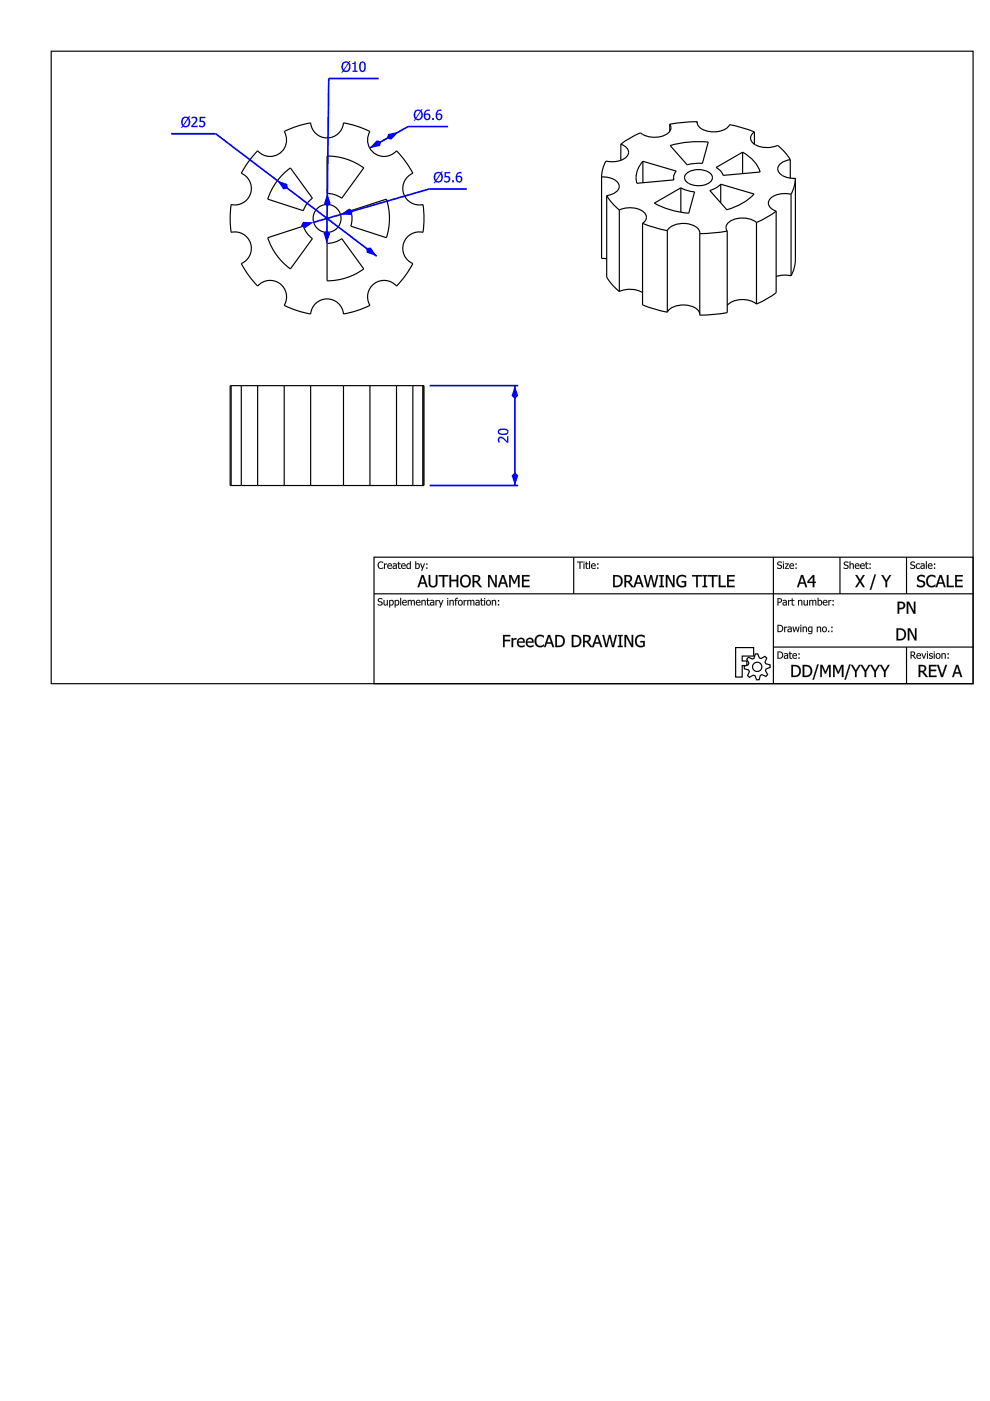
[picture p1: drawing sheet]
<svg xmlns="http://www.w3.org/2000/svg" width="210mm" height="297mm" viewBox="0 0 210 297" stroke-linecap="round" stroke-linejoin="round" font-family="sans-serif">
<g fill="none" stroke="#000" stroke-width=".25">
<path d="M10.9 10.9h195.4v134.1h-195.4zM54.6 32a3.5 3.5 0 0 0 4.7 .5 3.5 3.5 0 0 0 1-4.6 20.5 20.5 0 0 1 5.6-1.8 3.5 3.5 0 0 0 3.4 3.1 3.5 3.5 0 0 0 3.5-3.1 20.5 20.5 0 0 1 5.6 1.8 3.5 3.5 0 0 0 1 4.6 3.5 3.5 0 0 0 4.7-.5 20.6 20.6 0 0 1 3.4 4.7 3.5 3.5 0 0 0-1.9 4.3 3.5 3.5 0 0 0 4.1 2.4 20.6 20.6 0 0 1 0 5.9 3.5 3.5 0 0 0-4.1 2.3 3.5 3.5 0 0 0 1.9 4.3 20.6 20.6 0 0 1-3.4 4.8 3.5 3.5 0 0 0-4.7-.6 3.5 3.5 0 0 0-1 4.6 20.5 20.5 0 0 1-5.6 1.9 3.5 3.5 0 0 0-3.5-3.2 3.5 3.5 0 0 0-3.4 3.2 20.5 20.5 0 0 1-5.6-1.9 3.5 3.5 0 0 0-1-4.6 3.5 3.5 0 0 0-4.7 .6 20.6 20.6 0 0 1-3.4-4.8 3.5 3.5 0 0 0 1.9-4.3 3.5 3.5 0 0 0-4.1-2.3 20.6 20.6 0 0 1 0-5.9 3.5 3.5 0 0 0 4.1-2.4 3.5 3.5 0 0 0-1.9-4.3 20.6 20.6 0 0 1 3.4-4.7zM60.2 36.8l1.4-1.2 4.6 6.4-1.1 1.2-.8 1.5-7.5-2.5 1.1-2.5 1-1.5zM69.3 33.1a13.2 13.2 0 0 1 7.8 2.5l-4.6 6.4-1.5-.7-1.7-.3zM127.5 37.5v17.3l1.1 .1M127.5 37.5a3.7 3.7 0 0 1 3.7 1.7 1.98 1.98 0 0 1-1.8 2.1l-.8 .2M131.6 30.6a1.73 1.73 0 0 1 1.4 2.4 4.6 4.6 0 0 1-4.5 1.1l-.7 1.7-.3 1.7M131.6 30.6v3.4M136.3 34.2l7.1 2.1-.5 .7-.1 .7M136.3 34.2a4.8 4.8 0 0 0-1.3 4.7l7.9-.8-.1-.4M136.3 34.2v4.5M142 26.3l.1 .3a1.49 1.49 0 0 1-.9 1.9 5.1 5.1 0 0 1-5.4-.3l-2.5 1.2-1.7 1.2"/>
<path d="M142 26.3v1.6M142.1 30.9a21.9 21.9 0 0 1 8.1-.8l-1.3 4.5h-1.6l-1.6 .3zM142.8 37.7v.5M144.4 39.8v5.2M145.4 36.9a4.2 4.2 0 0 1 5.4 0 1.36 1.36 0 0 1-1.1 2.2 4.2 4.2 0 0 1-4.3-.8 1.08 1.08 0 0 1 0-1.4zM147.8 25.8l-2.9 .1-2.9 .4M147.8 25.8a1.81 1.81 0 0 0 1.5 1.8 4.9 4.9 0 0 0 5.2-.8l.2-.4 .7 .2 4.6 1.4M147.8 25.8v.3M151.8 35.5l5.7-3.2a7.4 7.4 0 0 1 3.7 4.2l-7.9 .7-.3-.7zM152.8 39.1v3.9M157.5 32.3v4.5M160 28a1.47 1.47 0 0 0-.9 1.4 1.47 1.47 0 0 0 1.1 1.3 5.5 5.5 0 0 0 4.7 .1l1.3 1.3 1.4 1.8"/>
<path d="M160 28v2.6M167.6 33.9a2.64 2.64 0 0 0-2.7 1.9 2.99 2.99 0 0 0 3.2 2h.5M167.6 33.9v3.9M168.6 37.8v17.3l-.2 1.7-.7 1.7M168.6 37.8l-.2 1.7-.7 1.7M56.8 50.4l7.5-2.5 .8 1.5 1.1 1.2-4.6 6.4a13.2 13.2 0 0 1-4.8-6.6zM69.3 51.6l1.7-.3 1.5-.7 4.6 6.4a13.2 13.2 0 0 1-7.8 2.5zM74.4 44.7l7.5-2.5a13.2 13.2 0 0 1 0 8.2l-7.5-2.5 .2-1.6zM128.6 41.5v17.3l1 1.3 1.7 1.7M128.6 41.5l1 1.3 1.7 1.7M131.3 44.5a4.9 4.9 0 0 1 5.5 .8 1.41 1.41 0 0 1-.6 2.1M131.3 44.5v17.3"/>
<path d="M136.2 47.4v17.2l2.6 .9 2.7 .7M136.2 47.4l2.6 .8 2.7 .7M138.7 43.1l5.7-3.3 1.3 .6 1.6 .3-1.3 4.5a18.3 18.3 0 0 1-7.3-2.1zM141.5 48.9a4.4 4.4 0 0 1 5.2-1.2 1.96 1.96 0 0 1 1.7 1.8M141.5 48.9v17.3M150.5 40.4l1.1-.4 1.2-.9 7.1 2a12.3 12.3 0 0 1-5.8 3.4zM154.2 49v17.3l-2.9 .4-2.9 .1v-17.3M154.2 49l-2.9 .4-2.9 .1M160.4 47.2a5 5 0 0 0-6.1 .2 1.26 1.26 0 0 0-.1 1.6M160.4 47.2v17.3M164.6 44.8v17.3l-1.7 1.1-2.5 1.3M164.6 44.8l-1.7 1.1-2.5 1.3"/>
<path d="M167.7 58.5l-1.6-.2-1.5 .3M167.7 41.2a4.8 4.8 0 0 0-4.5 1.1 1.76 1.76 0 0 0 1.4 2.5M167.7 41.2v17.3M131.3 61.8a5.4 5.4 0 0 1 4.9 .2M141.5 66.2a4.3 4.3 0 0 1 5-1.3 2.45 2.45 0 0 1 1.9 1.6M160.4 64.5a4.9 4.9 0 0 0-6.2 .3M49 81.8h-.2v21.1h.2M49 81.8h2.2M49 81.8v21.1M51.2 81.8h3.4M51.2 81.8v21.1M54.6 81.8h5.7"/>
<path d="M54.6 81.8v21.1M60.3 81.8h5.6M60.3 81.8v21.1M65.9 81.8h6.9M65.9 81.8v21.1M72.8 81.8h5.6M72.8 81.8v21.1M78.4 81.8h5.7M78.4 81.8v21.1M84.1 81.8h3.4M84.1 81.8v21.1M87.5 81.8h2.2"/>
<path d="M87.5 81.8v21.1M89.7 81.8h.2v21.1h-.2M89.7 81.8v21.1M49 102.9h2.2M51.2 102.9h3.4M54.6 102.9h5.7M60.3 102.9h5.6M65.9 102.9h6.9M72.8 102.9h5.6M78.4 102.9h5.7M79.3 118.1h127v26.9h-127zM84.1 102.9h3.4"/>
<path d="M87.5 102.9h2.2M121.6 118.1v7.8M164 118.1v26.9M178.1 118.1v7.8M192.2 118.1v7.8M79.3 125.9h127M156 137.3h3.8v1.8h-2.4v1h.9v1h-.9v2.4h-1.4zM158.7 139.4l.8 .3 .4-.1 .2-.9 .6-.1 .3 .9 .4 .1 .8-.4 .4 .3-.4 .9 .2 .3 .9 .3v.5l-.9 .3-.1 .4 .5 .8-.4 .4-.9-.4-.3 .2-.2 .9h-.6l-.3-.8-.4-.2-.8 .5-.4-.4 .4-.8-.2-.4-.9-.2v-.5l.9-.4 .1-.3-.5-.8zM164 137.2h42.3M192.2 137.2v7.8"/>
<circle cx="69.3" cy="46.3" r="2.96"/>
<circle cx="160.5" cy="141.4" r=".99"/>
</g>
<g fill="#000">
<path d="M80.2 126.9l.7-.1 .2 .1v.2a.35 .35 0 0 0-.5-.2 .35 .35 0 0 0-.2 .5l.1 .1a.51 .51 0 0 1 .6 .6 .51 .51 0 0 1-.8 .3l-.2-.1v-.3a.42 .42 0 0 0 .5 .2 .42 .42 0 0 0 .3-.4 .6 .6 0 0 1-.6-.2 .6 .6 0 0 1-.1-.7zM81.3 127.2h.2v.9l.2 .1 .3-.1v-.9h.2v1.2h-.2v-.2l-.3 .2-.3-.1zM82.5 127.2l.2 .1a.57 .57 0 0 1 .9 .4 .57 .57 0 0 1-.7 .7l-.2-.1v.5h-.2zM82.7 127.5v.7a.39 .39 0 0 0 .6-.3 .39 .39 0 0 0-.5-.5zM83.7 127.2l.2 .1a.57 .57 0 0 1 .8 .4 .57 .57 0 0 1-.6 .7l-.2-.1v.5h-.2zM83.9 127.5v.7a.39 .39 0 0 0 .6-.3 .39 .39 0 0 0-.6-.5zM84.9 126.8h.1v1.6h-.1zM85.4 127.4a.49 .49 0 0 1 .6-.2 .49 .49 0 0 1 .3 .6h-.8a.46 .46 0 0 0 .3 .4 .46 .46 0 0 0 .4-.1v.2a.64 .64 0 0 1-.8-.1 .64 .64 0 0 1 0-.8zM85.5 127.4v.3h.6l-.2-.3zM86.5 127.2h.1v.1a.36 .36 0 0 1 .7 .1l.2-.2 .4 .1 .1 1.1h-.2v-.7a.24 .24 0 0 0-.2-.3 .24 .24 0 0 0-.3 .2v.8h-.2v-.9l-.2-.1-.3 .1v.9h-.1zM88.3 127.4a.49 .49 0 0 1 .6-.2 .49 .49 0 0 1 .3 .6h-.8a.46 .46 0 0 0 .3 .4 .46 .46 0 0 0 .4-.1v.2a.64 .64 0 0 1-.8-.1 .64 .64 0 0 1 0-.8zM88.4 127.4v.3h.6l-.2-.3zM89.4 127.2h.2v.1a.4 .4 0 0 1 .4-.1 .4 .4 0 0 1 .3 .4v.8h-.2v-.9l-.3-.1-.2 .1v.9h-.2zM90.6 126.9h.1v.3h.4v.2h-.4l.1 .7 .3 .1a.27 .27 0 0 1-.3 .2 .27 .27 0 0 1-.2-.2v-.8h-.2zM91.4 127.9a.26 .26 0 0 0 .1 .3 .26 .26 0 0 0 .4-.1v-.3zM91.3 127.2l.7 .1 .1 1.1-.2-.2a.42 .42 0 0 1-.6 .1 .42 .42 0 0 1-.1-.5 .42 .42 0 0 1 .5-.2h.2l-.1-.2h-.5zM92.3 127.2h.2v.2l.5-.2v.2l-.5 .2v.8h-.2zM93 127.2h.2l.3 .9 .3-.9h.2l-.6 1.6h-.2l.2-.5zM94.8 127.2h.2v1.2h-.2zM94.8 126.8h.2v.2h-.2zM95.3 127.2h.2v.1a.4 .4 0 0 1 .5-.1 .4 .4 0 0 1 .2 .4v.8h-.2v-.9l-.2-.1-.3 .1v.9h-.2zM96.6 126.9l.5-.1v.1l-.4 .2v.1h.3v.2h-.3v1h-.2v-1l-.1-.2h.1zM97.2 127.3a.55 .55 0 0 1 .8 .1 .55 .55 0 0 1-.1 .8 .55 .55 0 0 1-.8-.1zM97.4 127.5a.41 .41 0 0 0-.1 .5 .41 .41 0 0 0 .5 .1 .41 .41 0 0 0 .1-.5 .41 .41 0 0 0-.5-.1zM98.3 127.2h.2v.2l.4-.2v.2l-.4 .2v.8h-.2zM99.1 127.2h.2v.1a.36 .36 0 0 1 .6 .1l.2-.2 .4 .1 .1 1.1h-.2v-.7a.24 .24 0 0 0-.2-.3 .24 .24 0 0 0-.3 .2v.8h-.2v-.9l-.2-.1-.2 .1v.9h-.2zM101 127.9a.26 .26 0 0 0 .2 .3 .26 .26 0 0 0 .3-.1v-.3zM100.9 127.2l.7 .1 .1 1.1-.2-.2a.42 .42 0 0 1-.6 .1 .42 .42 0 0 1-.1-.5 .42 .42 0 0 1 .5-.2h.2l-.1-.2h-.5zM102 126.9h.2v.3h.3v.2h-.3v.7l.3 .1a.27 .27 0 0 1-.2 .2 .27 .27 0 0 1-.3-.2v-.8h-.2zM102.7 127.2h.1v1.2h-.1zM102.6 126.8h.3v.2h-.3zM103.2 127.3a.55 .55 0 0 1 .8 .1 .55 .55 0 0 1-.1 .8 .55 .55 0 0 1-.8-.1zM103.3 127.5a.41 .41 0 0 0-.1 .5 .41 .41 0 0 0 .6 .1 .41 .41 0 0 0 .1-.5 .41 .41 0 0 0-.6-.1zM104.3 127.2h.2v.1a.4 .4 0 0 1 .4-.1 .4 .4 0 0 1 .3 .4v.8h-.2v-.9l-.2-.1-.3 .1v.9h-.2zM105.6 127.2h.2v.3h-.2zM105.6 128.1h.2v.3h-.2z"/>
<path d="M80.2 126.9l.2-.1a.41 .41 0 0 1 .5 0 .41 .41 0 0 1 .2 .4 .34 .34 0 0 0-.5-.3 .34 .34 0 0 0-.2 .5l.1 .1a.52 .52 0 0 1 .6 .4 .52 .52 0 0 1-.5 .6 .52 .52 0 0 1-.5-.5 .37 .37 0 0 0 .5 .3 .37 .37 0 0 0 .2-.5l-.5-.2a.42 .42 0 0 1-.1-.7zM80.3 126.9l-.2 .3 .1 .3 .5 .2a.25 .25 0 0 1 .2 .3 .25 .25 0 0 1-.2 .2l-.6-.2v.3l.2 .1 .7-.1a.42 .42 0 0 0-.2-.8 .36 .36 0 0 1-.5-.1 .36 .36 0 0 1 .2-.5 .36 .36 0 0 1 .5 .2h.1v-.2l-.2-.1zM81.3 127.2h.2l.1 .9 .1 .1 .3-.1v-.9h.2v1.2h-.2v-.2l-.3 .2-.3-.1zM81.3 127.2l.1 1.1 .4 .1 .2-.2v.2h.2v-1.2h-.2v.9l-.3 .1-.2-.1v-.9zM82.5 127.2h.2v.1a.53 .53 0 0 1 .8 .1 .53 .53 0 0 1-.1 .7 .47 .47 0 0 1-.7 .2v.5h-.2zM82.5 127.2v1.6h.2v-.5a.55 .55 0 0 0 .8-.4 .55 .55 0 0 0-.7-.6zM82.7 127.5v.6a.38 .38 0 0 0 .6-.2 .38 .38 0 0 0-.5-.4zM82.7 127.5a.37 .37 0 0 1 .5-.1 .37 .37 0 0 1 .1 .6l-.2 .2h-.4zM83.7 127.2h.2v.1a.53 .53 0 0 1 .7 .1 .53 .53 0 0 1 0 .7 .47 .47 0 0 1-.7 .2v.5h-.2zM83.7 127.2v1.6h.2v-.5a.55 .55 0 0 0 .8-.4 .55 .55 0 0 0-.7-.6zM83.9 127.5v.6a.38 .38 0 0 0 .5-.2 .38 .38 0 0 0-.4-.4zM83.9 127.5a.37 .37 0 0 1 .5-.1 .37 .37 0 0 1 0 .6l-.1 .2h-.4zM84.8 126.8h.3v1.6h-.3zM84.9 126.8v1.6h.1v-1.6zM85.4 127.3a.5 .5 0 0 1 .6-.1 .5 .5 0 0 1 .3 .6h-.8a.45 .45 0 0 0 .7 .3 .52 .52 0 0 1-.6 .3 .52 .52 0 0 1-.4-.6zM85.4 127.4a.6 .6 0 0 0-.1 .7 .6 .6 0 0 0 .8 .3l.1-.1v-.2l-.1 .1a.4 .4 0 0 1-.5 0 .4 .4 0 0 1-.1-.4l.7-.1a.47 .47 0 0 0-.2-.5 .47 .47 0 0 0-.6 .2zM85.5 127.4v.3h.6l-.2-.3zM85.5 127.4h.4l.2 .3h-.7zM86.4 127.2h.3l-.1 .1a.37 .37 0 0 1 .7 .1l.3-.2 .3 .1 .1 1.1h-.2l-.1-.9-.1-.1-.3 .1v.9h-.2v-.9l-.2-.1-.3 .1 .1 .9h-.3zM86.5 127.2v1.2h.1v-.9l.3-.1 .2 .1v.9h.2v-.9l.3-.1 .2 .1v.9h.2l-.1-1.1-.4-.1-.2 .2a.35 .35 0 0 0-.7 0v-.2zM88.3 127.3a.5 .5 0 0 1 .6-.1 .5 .5 0 0 1 .3 .6h-.8a.45 .45 0 0 0 .7 .3 .52 .52 0 0 1-.6 .3 .52 .52 0 0 1-.4-.6zM88.3 127.4a.6 .6 0 0 0-.1 .7 .6 .6 0 0 0 .8 .3l.1-.1v-.2l-.1 .1a.4 .4 0 0 1-.5 0 .4 .4 0 0 1-.1-.4l.7-.1a.47 .47 0 0 0-.2-.5 .47 .47 0 0 0-.6 .2zM88.4 127.4v.3h.6l-.2-.3zM88.4 127.4h.4l.2 .3h-.7zM89.3 127.2h.3v.1a.4 .4 0 0 1 .4-.1 .4 .4 0 0 1 .3 .4v.8h-.2l-.1-.9-.2-.1-.2 .1v.9h-.3zM89.4 127.2v1.2h.2l-.1-.9 .3-.1 .3 .1v.9h.2v-.8a.39 .39 0 0 0-.3-.4 .39 .39 0 0 0-.5 .2l.1-.2zM90.5 126.9h.3l-.1 .3h.4v.2h-.4l.1 .7 .3 .1v.2a.4 .4 0 0 1-.6-.4l.1-.6h-.2zM90.6 126.9l-.2 .5h.2v.6a.38 .38 0 0 0 .5 .3v-.1l-.4-.1v-.7h.4v-.2h-.4v-.3zM91.4 127.9a.25 .25 0 0 0 .1 .3 .25 .25 0 0 0 .4-.1v-.3zM91.4 127.9l.5-.1v.3a.27 .27 0 0 1-.4 .1 .27 .27 0 0 1-.1-.3zM91.2 127.2h.4a.39 .39 0 0 1 .5 .4v.8h-.2v-.2l-.2 .1a.38 .38 0 0 1-.5-.1 .38 .38 0 0 1 .2-.5l.5-.1a.35 .35 0 0 0-.3-.3 .35 .35 0 0 0-.3 .1zM91.3 127.2v.2h.5l.1 .2a.47 .47 0 0 0-.6 .1 .47 .47 0 0 0 0 .6l.3 .1 .3-.2v.2h.2l-.1-1.1zM92.3 127.2h.2v.2l.5-.2v.2l-.5 .2v.8h-.2zM92.3 127.2v1.2h.2v-.9l.5-.1v-.2l-.5 .2v-.2zM93 127.2h.2l.3 .9 .3-.9h.2l-.6 1.6h-.2l.2-.5zM93 127.2l.4 1.1-.2 .5h.2l.6-1.6h-.2l-.3 .9-.3-.9zM94.8 127.2h.2v1.2h-.2zM94.8 127.2v1.2h.2v-1.2zM94.8 126.8h.2v.2h-.2zM94.8 126.8v.2h.2v-.2zM95.3 127.2h.2v.1a.4 .4 0 0 1 .5-.1 .4 .4 0 0 1 .2 .4v.8h-.2v-.9l-.2-.1-.3 .1v.9h-.2zM95.3 127.2v1.2h.2v-.9l.3-.1 .2 .1v.9h.2v-.8a.39 .39 0 0 0-.3-.4 .39 .39 0 0 0-.4 .2v-.2zM96.6 126.9l.5-.1v.2l-.4 .1v.1h.3v.2h-.3v1h-.2v-1h-.1zM96.6 126.9l-.1 .3h-.1v.2h.1v1h.2v-1h.3v-.2h-.3v-.1l.4-.2v-.1zM97 127.8a.58 .58 0 0 1 1.1 0 .58 .58 0 0 1-1.1 0zM97.2 127.4a.59 .59 0 0 0 0 .8 .59 .59 0 0 0 .8 0 .59 .59 0 0 0 0-.9l-.4-.1zM97.4 127.5a.4 .4 0 0 0-.1 .5 .4 .4 0 0 0 .5 .1 .4 .4 0 0 0 .1-.5 .4 .4 0 0 0-.5-.1zM97.4 127.5a.38 .38 0 0 1 .5 .3 .38 .38 0 0 1-.5 .3zM98.3 127.2h.2v.2l.4-.2v.2l-.4 .2v.8h-.2zM98.3 127.2v1.2h.2v-.9l.4-.1v-.2l-.4 .2v-.2zM99.1 127.2h.2v.1a.37 .37 0 0 1 .6 .1l.3-.2 .3 .1 .1 1.1h-.2v-.9l-.2-.1-.3 .1v.9h-.2v-.9l-.2-.1-.2 .1v.9h-.2zM99.1 127.2v1.2h.2v-.9l.2-.1 .2 .1v.9h.2v-.9l.3-.1 .2 .1v.9h.2l-.1-1.1-.4-.1-.2 .2a.35 .35 0 0 0-.6 0v-.2zM101 127.9a.25 .25 0 0 0 .2 .3 .25 .25 0 0 0 .3-.1v-.3zM101 127.9l.5-.1v.3a.27 .27 0 0 1-.4 .1 .27 .27 0 0 1-.1-.3zM100.9 127.2h.3a.39 .39 0 0 1 .5 .4v.8h-.2v-.2l-.1 .1a.38 .38 0 0 1-.6-.1 .38 .38 0 0 1 .2-.5l.5-.1a.35 .35 0 0 0-.3-.3 .35 .35 0 0 0-.3 .1zM100.9 127.2v.2h.5l.1 .2a.47 .47 0 0 0-.6 .1 .47 .47 0 0 0 0 .6l.3 .1 .3-.2v.2h.2l-.1-1.1zM102 126.9h.2v.3h.3v.2h-.3v.7l.3 .1v.2a.4 .4 0 0 1-.5-.4v-.6h-.2zM102 126.9l-.2 .5h.2v.6a.38 .38 0 0 0 .5 .3v-.1l-.3-.1-.1-.7h.4v-.2h-.4l.1-.3zM102.6 127.2h.3v1.2h-.3zM102.7 127.2v1.2h.1v-1.2zM102.6 126.8h.3v.2h-.3zM102.6 126.8v.2h.3v-.2zM102.9 127.8a.6 .6 0 0 1 1.2 0 .6 .6 0 0 1-1.2 0zM103.2 127.4a.59 .59 0 0 0-.1 .8 .59 .59 0 0 0 .9 0 .59 .59 0 0 0-.1-.9l-.3-.1zM103.3 127.5a.4 .4 0 0 0-.1 .5 .4 .4 0 0 0 .6 .1 .4 .4 0 0 0 .1-.5 .4 .4 0 0 0-.6-.1zM103.3 127.5a.38 .38 0 0 1 .6 .3 .38 .38 0 0 1-.6 .3zM104.3 127.2h.2v.1a.4 .4 0 0 1 .4-.1 .4 .4 0 0 1 .3 .4v.8h-.2v-.9l-.2-.1-.3 .1v.9h-.2zM104.3 127.2v1.2h.2v-.9l.3-.1 .2 .1v.9h.2v-.8a.39 .39 0 0 0-.3-.4 .39 .39 0 0 0-.4 .2v-.2zM105.6 127.2h.2v.3h-.2zM105.6 127.2v.3h.2v-.3zM105.6 128.1h.2v.3h-.2zM105.6 128.1v.3h.2v-.3z"/>
<path d="M80.3 119.3l.6-.2 .3 .1v.2a.57 .57 0 0 0-.8 0 .57 .57 0 0 0 0 .8 .57 .57 0 0 0 .8 .1v.2a.79 .79 0 0 1-1-.2 .79 .79 0 0 1 .1-1zM81.4 119.5h.2v.1l.4-.1v.2l-.4 .1v.8h-.2zM82.2 119.6a.49 .49 0 0 1 .7-.1 .49 .49 0 0 1 .2 .5h-.8a.46 .46 0 0 0 .3 .4 .46 .46 0 0 0 .5-.1v.2a.64 .64 0 0 1-.8-.1 .64 .64 0 0 1-.1-.8zM82.4 119.7l-.1 .2h.6l-.1-.3zM83.5 120.1a.26 .26 0 0 0 .1 .4 .26 .26 0 0 0 .3-.2v-.3zM83.3 119.5l.8 .1v1l-.2-.1a.42 .42 0 0 1-.5 .1 .42 .42 0 0 1-.2-.6 .42 .42 0 0 1 .6-.1l.1-.1v-.2l-.6 .1zM84.4 119.1h.2v.4h.4v.1h-.4v.8h.4a.27 .27 0 0 1-.3 .2 .27 .27 0 0 1-.3-.2v-.8h-.1zM85.2 119.6a.49 .49 0 0 1 .6-.1 .49 .49 0 0 1 .2 .5h-.8a.46 .46 0 0 0 .3 .4 .46 .46 0 0 0 .5-.1v.2a.64 .64 0 0 1-.8-.1 .64 .64 0 0 1 0-.8zM85.3 119.7l-.1 .2h.6l-.1-.3zM86.3 119.6l.2-.2 .4 .1v-.5h.2v1.6l-.2-.1a.51 .51 0 0 1-.7 0 .51 .51 0 0 1 0-.7zM86.4 119.7a.39 .39 0 0 0-.1 .5 .39 .39 0 0 0 .5 .2l.1-.7zM88.2 119.7v.7a.39 .39 0 0 0 .6-.3 .39 .39 0 0 0-.5-.4zM88 119h.2v.6a.57 .57 0 0 1 .9 .4 .57 .57 0 0 1-.7 .6h-.4zM89.1 119.5h.2l.3 .8 .3-.8h.2l-.6 1.5h-.2l.2-.4zM90.4 119.5h.2v.2h-.2zM90.4 120.3h.2v.3h-.2z"/>
<path d="M80.3 119.2l.5-.2 .5 .2v.2l-.5-.2-.4 .2a.6 .6 0 0 0-.1 .8 .6 .6 0 0 0 .8 .2l.2-.2v.3l-.3 .1a.79 .79 0 0 1-.9-.4 .79 .79 0 0 1 .2-1zM80.3 119.3a.78 .78 0 0 0-.1 1 .78 .78 0 0 0 1 .2v-.2l-.4 .2-.4-.2a.6 .6 0 0 1-.1-.9 .6 .6 0 0 1 .9 0v-.2l-.2-.1h-.4zM81.4 119.4h.2v.2l.4-.2v.3l-.4 .1v.8h-.2zM81.4 119.5v1.1h.2v-.8l.4-.1v-.2l-.4 .1v-.1zM82.2 119.6a.5 .5 0 0 1 .7-.1 .5 .5 0 0 1 .2 .6l-.8-.1a.45 .45 0 0 0 .8 .3 .52 .52 0 0 1-.7 .4 .52 .52 0 0 1-.3-.7zM82.3 119.6a.6 .6 0 0 0-.1 .8 .6 .6 0 0 0 .7 .2l.2-.1v-.2l-.2 .1a.4 .4 0 0 1-.4 0 .4 .4 0 0 1-.2-.4l.8-.1a.47 .47 0 0 0-.3-.5 .47 .47 0 0 0-.5 .2zM82.4 119.7l-.1 .2h.6l-.1-.3zM82.4 119.7l.4-.1 .1 .3h-.6zM83.5 120.1a.25 .25 0 0 0 .1 .4 .25 .25 0 0 0 .3-.2v-.3zM83.5 120.1l.5-.1v.3a.27 .27 0 0 1-.4 .2 .27 .27 0 0 1-.1-.4zM83.3 119.5l.4-.1a.39 .39 0 0 1 .5 .4v.8h-.3v-.1l-.1 .1a.38 .38 0 0 1-.5-.1 .38 .38 0 0 1 .1-.6l.5-.1a.35 .35 0 0 0-.2-.2 .35 .35 0 0 0-.4 .1zM83.3 119.5v.2l.5-.1 .1 .3a.47 .47 0 0 0-.5 0 .47 .47 0 0 0-.1 .6l.3 .1 .4-.1-.1 .1h.2v-1zM84.4 119.1h.2v.4l.4-.1v.2h-.4v.7l.4 .1v.2a.4 .4 0 0 1-.6-.3v-.7h-.1zM84.4 119.1l-.1 .5h.1v.7a.38 .38 0 0 0 .6 .3v-.2l-.4-.1v-.7h.4v-.1h-.4v-.4zM85.2 119.6a.5 .5 0 0 1 .6-.1 .5 .5 0 0 1 .2 .6l-.8-.1a.45 .45 0 0 0 .8 .3 .52 .52 0 0 1-.6 .4 .52 .52 0 0 1-.4-.7zM85.2 119.6a.6 .6 0 0 0-.1 .8 .6 .6 0 0 0 .7 .2l.2-.1v-.2l-.2 .1a.4 .4 0 0 1-.4 0 .4 .4 0 0 1-.2-.4l.8-.1a.47 .47 0 0 0-.3-.5 .47 .47 0 0 0-.5 .2zM85.3 119.7l-.1 .2h.6l-.1-.3zM85.3 119.7l.4-.1 .1 .3h-.6zM86.3 119.6l.2-.2 .4 .1v-.5h.2v1.6h-.2v-.1l-.4 .1-.2-.1-.2-.5zM86.3 119.6a.55 .55 0 0 0-.2 .7 .55 .55 0 0 0 .7 .3l.1-.1v.1h.2v-1.6h-.2v.5l-.4-.1zM86.4 119.7a.38 .38 0 0 0-.1 .5 .38 .38 0 0 0 .5 .2l.1-.7zM86.4 119.7h.5v.6a.38 .38 0 0 1-.5 .1 .38 .38 0 0 1 0-.6zM88.2 119.7v.7a.38 .38 0 0 0 .6-.3 .38 .38 0 0 0-.5-.4zM88.2 119.7a.34 .34 0 0 1 .4-.1 .34 .34 0 0 1 .2 .4 .38 .38 0 0 1-.1 .4 .38 .38 0 0 1-.5 0zM88 119h.2v.6a.49 .49 0 0 1 .7-.1 .49 .49 0 0 1 .1 .7 .48 .48 0 0 1-.8 .4h-.2zM88 119v1.6l.2-.1a.56 .56 0 0 0 .8-.4 .56 .56 0 0 0-.6-.6l-.2 .1v-.6zM89.1 119.4h.2l.3 .9 .3-.9h.2l-.6 1.6h-.2l.2-.4zM89.1 119.5l.4 1.1-.2 .4h.2l.6-1.5h-.2l-.3 .8-.3-.8zM90.4 119.4h.2v.4h-.2zM90.4 119.5v.2h.2v-.2zM90.4 120.3h.2v.3h-.2zM90.4 120.3v.3h.2v-.3z"/>
<path d="M89.4 121.9h.4l.9 2.6h-.4l-.2-.7h-1l-.2 .7h-.4zM89.4 121.9l-.9 2.6h.4l.2-.7h1l.2 .7h.4l-.9-2.6zM89.6 122.3l-.4 1.2h.8zM89.6 122.2l.4 1.3h-.8zM90.9 121.9h.3v1.6a.6 .6 0 0 0 .4 .7 .6 .6 0 0 0 .7-.2l.1-2.1h.4v1.6a.95 .95 0 0 1-1 1.1 .95 .95 0 0 1-.9-1.1zM90.9 121.9v1.8l.2 .6a1.18 1.18 0 0 0 1.4 0l.2-.6v-1.8h-.3l-.1 2.1a.65 .65 0 0 1-1 0l-.1-2.1zM93 121.9h2.1v.3h-.9v2.3h-.4l.1-2.3h-.9zM93 121.9v.3h.9v2.3h.3v-2.3h.9v-.3zM95.3 121.9h.4v1h1.1v-1h.4v2.6h-.4v-1.3h-1.2l.1 1.3h-.4zM95.3 121.9v2.6h.3v-1.3h1.2v1.3h.4v-2.6h-.4v1h-1.2v-1zM97.8 122.2a1.22 1.22 0 0 1 1.6-.1 1.22 1.22 0 0 1 .4 1.5l-.3 .6a1.17 1.17 0 0 1-1.7 0l-.3-1zM97.9 122.2a1.48 1.48 0 0 0 .6 2.3 1.34 1.34 0 0 0 1.3-.8 1.34 1.34 0 0 0-.3-1.5 1.17 1.17 0 0 0-1.6 0zM98.1 122.4a1.29 1.29 0 0 0 .4 1.8 1.01 1.01 0 0 0 .9-.5 1.01 1.01 0 0 0-.1-1.1 .74 .74 0 0 0-1.2-.2zM98.2 122.3a.73 .73 0 0 1 1.1 .1 1.33 1.33 0 0 1-.4 1.8 1.04 1.04 0 0 1-1-.5 1.04 1.04 0 0 1 .1-1.1zM100.2 121.9l1.3 .2a.7 .7 0 0 1 .2 1l-.4 .3 .9 1.1h-.5l-.8-1h-.4l.1 1h-.4zM100.2 121.9v2.6h.3v-1h.4l.8 1h.5l-1-1.1a.74 .74 0 0 0 .6-.9 .74 .74 0 0 0-.9-.6zM100.5 122.2v1a.58 .58 0 0 0 .8-.1 .58 .58 0 0 0 0-.7zM100.5 122.2h.4a.49 .49 0 0 1 .5 .3 .49 .49 0 0 1-.1 .6l-.8 .1zM103.5 121.9h.5l1 2.1v-2.1h.3v2.6h-.4l-1.1-2.2v2.2h-.3zM103.5 121.9v2.6h.3v-2.2l1.1 2.2h.4v-2.6h-.3v2.1l-1-2.1zM106.4 121.9h.5l.8 2.6h-.4l-.2-.7h-1l-.2 .7h-.4zM106.4 121.9l-.8 2.6h.3l.2-.7h1l.3 .7h.3l-.8-2.6zM106.6 122.3l-.4 1.2h.8zM106.6 122.2l.5 1.3h-.9zM107.9 121.9h.5l.7 1.5 .6-1.5h.5v2.6h-.4v-2.2l-.6 1.5h-.3l-.6-1.5v2.2h-.4zM108 121.9v2.6h.3v-2.2l.6 1.5h.3l.6-1.5v2.2h.4v-2.6h-.5l-.6 1.5-.7-1.5zM110.7 121.9h1.6v.3h-1.3v.7h1.2v.3h-1.2v1h1.3v.3h-1.6zM110.7 121.9v2.6h1.6v-.3h-1.3v-1h1.2v-.3h-1.2v-.7h1.3v-.3z"/>
<path d="M89.4 121.9h.4l.9 2.6h-.4l-.2-.7h-1l-.2 .7h-.4zM89.6 122.3l-.4 1.2h.8zM90.9 121.9h.3v1.6a.6 .6 0 0 0 .6 .8 .6 .6 0 0 0 .6-.8v-1.6h.3v1.6a.93 .93 0 0 1-.9 1 .93 .93 0 0 1-.9-1zM93 121.9h2.1v.3h-.9v2.3h-.3v-2.3h-.9zM95.3 121.9h.3v1h1.2v-1h.4v2.6h-.4v-1.3h-1.2v1.3h-.3zM97.9 122.2a1.2 1.2 0 0 1 1.5-.1 1.2 1.2 0 0 1 .4 1.5 1.16 1.16 0 0 1-1.5 .9 1.16 1.16 0 0 1-.7-1.5zM98.2 122.3a1.19 1.19 0 0 0 .5 1.9 1.05 1.05 0 0 0 .8-1.1 1.05 1.05 0 0 0-1-.9zM100.2 121.9h.7a.75 .75 0 0 1 .9 .5 .75 .75 0 0 1-.5 1l.9 1.1h-.5l-.8-1h-.4v1h-.3zM100.5 122.2v1a.57 .57 0 0 0 .8-.1 .57 .57 0 0 0-.1-.8zM103.5 121.9h.5l1 2.1v-2.1h.3v2.6h-.4l-1.1-2.2v2.2h-.3zM106.4 121.9h.5l.8 2.6h-.3l-.3-.7h-1l-.2 .7h-.3zM106.6 122.3l-.4 1.2h.8zM108 121.9h.4l.7 1.5 .6-1.5h.5v2.6h-.4v-2.2l-.6 1.5h-.3l-.6-1.5v2.2h-.3zM110.7 121.9h1.6v.3h-1.3v.7h1.2v.3h-1.2v1h1.3v.3h-1.6z"/>
<path d="M106.7 134.6h1.5v.3h-1.2v.8h1.1v.3h-1.1v1.2h-.3zM108.5 135.3h.3v.3l.7-.3v.3l-.7 .2v1.4h-.3zM109.9 135.5a.82 .82 0 0 1 1-.2 .82 .82 0 0 1 .4 1h-1.4a.76 .76 0 0 0 .5 .6 .76 .76 0 0 0 .8-.2v.4a1.06 1.06 0 0 1-1.3-.2 1.06 1.06 0 0 1 0-1.4zM110.1 135.6l-.2 .4h1.1a.49 .49 0 0 0-.3-.5 .49 .49 0 0 0-.6 .1zM111.7 135.5a.82 .82 0 0 1 1-.2 .82 .82 0 0 1 .4 1h-1.3a.76 .76 0 0 0 .5 .6 .76 .76 0 0 0 .8-.2v.4a1.06 1.06 0 0 1-1.4-.2 1.06 1.06 0 0 1 0-1.4zM112 135.6l-.2 .4h1a.49 .49 0 0 0-.3-.5 .49 .49 0 0 0-.5 .1zM113.7 134.9l.5-.3h.6l.5 .2v.4a.94 .94 0 0 0-1.2-.2 .94 .94 0 0 0-.4 1.2 .89 .89 0 0 0 .7 .7 .89 .89 0 0 0 .9-.3v.4a1.3 1.3 0 0 1-1.7-.1 1.3 1.3 0 0 1-.1-1.7zM116.2 134.6h.4l.9 2.6h-.4l-.2-.7h-1l-.2 .7h-.4zM116.4 135l-.4 1.2h.8zM117.7 134.6a1.81 1.81 0 0 1 1.8 .5 1.31 1.31 0 0 1 .1 1.4 1.31 1.31 0 0 1-1.3 .7h-.6zM118.1 134.9v2a1.03 1.03 0 0 0 1.3-1 1.03 1.03 0 0 0-1.3-1zM121.2 134.6a1.81 1.81 0 0 1 1.8 .5 1.31 1.31 0 0 1 .1 1.4 1.31 1.31 0 0 1-1.3 .7h-.6zM121.6 134.9v2a1.03 1.03 0 0 0 1.3-1 1.03 1.03 0 0 0-1.3-1zM123.6 134.6h.7a.75 .75 0 0 1 .9 .5 .75 .75 0 0 1-.5 1l.9 1.1h-.4l-.8-1h-.4v1h-.4zM124 134.9v1a.57 .57 0 0 0 .8-.1 .57 .57 0 0 0-.2-.8zM126.4 134.6h.4l.9 2.6h-.4l-.2-.7h-1l-.2 .7h-.4zM126.6 135l-.4 1.2h.8zM127.7 134.6h.4l.5 2.2 .5-2.2h.3l.6 2.2 .5-2.2h.3l-.6 2.6h-.4l-.5-2.1-.6 2.1h-.3zM131 134.6h1v.3h-.3v2h.3v.3h-1v-.3h.3v-2h-.3zM132.4 134.6h.5l1 2.1v-2.1h.3v2.6h-.3l-1.2-2.2v2.2h-.3zM135 134.9l.5-.3h.6l.6 .2v.4a1.01 1.01 0 0 0-1.7 .5 1.01 1.01 0 0 0 1.4 1.2v-.7h-.6v-.3h.9v1.1a1.36 1.36 0 0 1-1.8-.2 1.36 1.36 0 0 1 .1-1.9z"/>
<path d="M106.6 134.6h1.6v.3h-1.2v.8l1.2-.1v.4h-1.2v1.2h-.4zM106.7 134.6v2.6h.3v-1.3l1.1 .1v-.3h-1.1v-.8h1.2v-.3zM108.4 135.3h.4v.3l.3-.3h.4v.3l-.7 .2v1.4h-.4zM108.5 135.3v1.9h.3v-1.4l.4-.2h.3v-.3l-.7 .3v-.3zM109.8 135.5a.83 .83 0 0 1 1.1-.2 .83 .83 0 0 1 .4 1h-1.4a.79 .79 0 0 0 1.3 .4v.4a1.08 1.08 0 0 1-1.3-.2 1.08 1.08 0 0 1-.1-1.4zM109.9 135.5a1.01 1.01 0 0 0-.2 1.3 1.01 1.01 0 0 0 1.2 .4l.3-.1v-.4l-.2 .2a.66 .66 0 0 1-.8 0 .66 .66 0 0 1-.3-.7l1.3 .1a.8 .8 0 0 0-.3-1 .8 .8 0 0 0-1 .2zM110.1 135.6l-.2 .4h1a.47 .47 0 0 0-.2-.5 .47 .47 0 0 0-.6 .1zM110.1 135.6l.6-.1 .3 .5h-1.1zM111.7 135.5a.83 .83 0 0 1 1.1-.2 .83 .83 0 0 1 .3 1h-1.3a.79 .79 0 0 0 1.3 .4v.4a1.08 1.08 0 0 1-1.4-.2 1.08 1.08 0 0 1 0-1.4zM111.7 135.5a1.01 1.01 0 0 0-.1 1.3 1.01 1.01 0 0 0 1.2 .4l.3-.1v-.4l-.3 .2a.66 .66 0 0 1-.7 0 .66 .66 0 0 1-.3-.7l1.3 .1a.8 .8 0 0 0-.4-1 .8 .8 0 0 0-1 .2zM112 135.6l-.2 .4h1a.47 .47 0 0 0-.3-.5 .47 .47 0 0 0-.5 .1zM111.9 135.6l.7-.1 .2 .5h-1zM113.7 134.9a1.34 1.34 0 0 1 1.6-.1v.4l-.3-.2a.85 .85 0 0 0-1.1 .1h.1a1 1 0 0 0-.2 1.3 1 1 0 0 0 1.2 .4l.3-.2v.4l-.3 .2a1.26 1.26 0 0 1-1.5-.4 1.26 1.26 0 0 1-.1-1.5zM113.7 134.9a1.39 1.39 0 0 0 .8 2.3l.8-.2v-.4l-.2 .2a.9 .9 0 0 1-1.2-.1 1.02 1.02 0 0 1-.2-1.3 1.02 1.02 0 0 1 1.3-.4l.3 .2v-.4l-.3-.2h-.8zM116.2 134.6h.4l.9 2.6h-.4l-.2-.7h-1l-.2 .7h-.4zM116.2 134.6l-.9 2.6h.4l.2-.7h1l.2 .7h.4l-.9-2.6zM116.4 135l-.4 1.2h.8zM116.4 134.9l.4 1.3h-.8zM117.7 134.6a1.72 1.72 0 0 1 1.9 .7 1.3 1.3 0 0 1 0 1.3 1.3 1.3 0 0 1-1.3 .6h-.6zM117.7 134.6v2.6l1.5-.2a1.41 1.41 0 0 0 0-2.2zM118.1 134.9v2a1.02 1.02 0 0 0 1.3-1 1.02 1.02 0 0 0-1.3-1zM118.1 134.9l.9 .2a1.11 1.11 0 0 1 .1 1.6l-1 .2zM121.2 134.6a1.72 1.72 0 0 1 1.9 .7 1.3 1.3 0 0 1 0 1.3 1.3 1.3 0 0 1-1.3 .6h-.6zM121.2 134.6v2.6l1.5-.2a1.41 1.41 0 0 0 0-2.2zM121.6 134.9v2a1.02 1.02 0 0 0 1.3-1 1.02 1.02 0 0 0-1.3-1zM121.6 134.9l.9 .2a1.11 1.11 0 0 1 .1 1.6l-1 .2zM123.6 134.6l1.3 .2a.7 .7 0 0 1 .2 1l-.4 .3 1 1.1h-.5l-.8-1h-.4v1h-.4zM123.6 134.6v2.6h.4v-1h.4l.8 1h.4l-.9-1.1a.74 .74 0 0 0 .5-.9 .74 .74 0 0 0-.9-.6zM124 134.9v1a.58 .58 0 0 0 .7-.1 .58 .58 0 0 0 .1-.7zM124 134.9h.3a.49 .49 0 0 1 .6 .3 .49 .49 0 0 1-.2 .6l-.7 .1zM126.4 134.6h.4l.9 2.6h-.4l-.2-.7h-1l-.2 .7h-.4zM126.4 134.6l-.9 2.6h.4l.2-.7h1l.2 .7h.4l-.9-2.6zM126.6 135l-.4 1.2h.8zM126.6 134.9l.4 1.3h-.8zM127.7 134.6h.4l.5 2.2 .5-2.2h.4l.5 2.2 .5-2.2h.3l-.6 2.6h-.4l-.5-2.1-.5 2.1h-.4zM127.7 134.6l.7 2.6h.3l.6-2.1 .5 2.1h.4l.6-2.6h-.3l-.6 2.2-.5-2.2h-.3l-.5 2.2-.5-2.2zM131 134.6h1v.3h-.3v2h.3v.3h-1v-.3h.3v-2h-.3zM131 134.6v.3h.4v2h-.4v.3h1v-.3h-.3v-2h.3v-.3zM132.4 134.6h.5l1 2.1v-2.1h.4v2.6h-.4l-1.2-2.2v2.2h-.3zM132.4 134.6v2.6h.3v-2.2l1.2 2.2h.3v-2.6h-.3v2.1l-1-2.1zM135 134.9l.5-.3h.6l.6 .2v.4a1.03 1.03 0 0 0-1.4-.1 1.03 1.03 0 0 0-.3 1.3 1.03 1.03 0 0 0 1.4 .4v-.6h-.6v-.3h.9v1.1l-.4 .2a1.33 1.33 0 0 1-1.6-.5 1.33 1.33 0 0 1 .2-1.7zM135 134.9a1.65 1.65 0 0 0 0 2 1.56 1.56 0 0 0 1.7 .1v-1.1h-.9v.3h.6v.7a1.09 1.09 0 0 1-1.2-.2 1.03 1.03 0 0 1-.1-1.3 1.03 1.03 0 0 1 1.2-.4l.4 .2v-.4l-.6-.2h-.6z"/>
<path d="M122.3 119.1h1.3v.2l-.5-.1v1.4h-.2v-1.4l-.6 .1zM122.3 119.1v.1h.6v1.4h.2v-1.4h.5v-.1zM123.7 119.4h.2v1.2h-.2zM123.7 119.5v1.1h.2v-1.1zM123.7 119h.2v.3h-.2zM123.7 119.1v.2h.2v-.2zM124.2 119.1h.2v.4l.4-.1v.2h-.4v.7l.4 .1v.2a.4 .4 0 0 1-.6-.3v-.7h-.1zM124.2 119.1l-.1 .5h.1v.7a.38 .38 0 0 0 .6 .3v-.2l-.4-.1v-.7h.4v-.1h-.4v-.4zM124.9 119h.2v1.6h-.2zM124.9 119v1.6h.2v-1.6zM125.4 119.6a.5 .5 0 0 1 .7-.1 .5 .5 0 0 1 .2 .6l-.8-.1a.45 .45 0 0 0 .8 .3 .52 .52 0 0 1-.6 .4 .52 .52 0 0 1-.4-.7zM125.5 119.6a.6 .6 0 0 0-.1 .8 .6 .6 0 0 0 .7 .2l.2-.1v-.2l-.2 .1a.4 .4 0 0 1-.4 0 .4 .4 0 0 1-.2-.4l.8-.1a.47 .47 0 0 0-.3-.5 .47 .47 0 0 0-.5 .2zM125.6 119.7l-.1 .2h.6l-.1-.3zM125.6 119.7l.4-.1 .1 .3h-.6zM126.6 119.4h.3v.4h-.3zM126.6 119.5v.2h.3v-.2zM126.6 120.3h.3v.3h-.3zM126.6 120.3v.3h.3v-.3z"/>
<path d="M122.3 119.1h1.3v.1h-.5v1.4h-.2v-1.4h-.6zM123.7 119.5h.2v1.1h-.2zM123.7 119.1h.2v.2h-.2zM124.2 119.1h.2v.4h.4v.1h-.4v.8h.4a.27 .27 0 0 1-.3 .2 .27 .27 0 0 1-.3-.2v-.8h-.1zM124.9 119h.2v1.6h-.2zM125.5 119.6a.49 .49 0 0 1 .6-.1 .49 .49 0 0 1 .2 .5h-.8a.46 .46 0 0 0 .3 .4 .46 .46 0 0 0 .5-.1v.2a.64 .64 0 0 1-.8-.1 .64 .64 0 0 1 0-.8zM125.6 119.7l-.1 .2h.6l-.1-.3zM126.6 119.5h.3v.2h-.3zM126.6 120.3h.3v.3h-.3z"/>
<path d="M130 121.9a1.81 1.81 0 0 1 1.8 .5 1.31 1.31 0 0 1 .1 1.4 1.31 1.31 0 0 1-1.3 .7h-.6zM130.3 122.2v2a1.03 1.03 0 0 0 1.4-1 1.03 1.03 0 0 0-1.4-1zM132.4 121.9h.7a.75 .75 0 0 1 .9 .5 .75 .75 0 0 1-.5 1l.9 1.1h-.5l-.8-1h-.4v1h-.3zM132.7 122.2v1a.57 .57 0 0 0 .8-.1 .57 .57 0 0 0-.1-.8zM135.2 121.9h.4l.9 2.6h-.4l-.2-.7h-1l-.2 .7h-.4zM135.4 122.3l-.4 1.2h.8zM136.5 121.9h.3l.6 2.2 .5-2.2h.3l.5 2.2 .5-2.2h.4l-.7 2.6h-.4l-.5-2.1-.5 2.1h-.4zM139.8 121.9h1v.3h-.4v2h.4v.3h-1v-.3h.3v-2h-.3zM141.2 121.9h.5l1 2.1v-2.1h.3v2.6h-.4l-1.1-2.2v2.2h-.3zM143.7 122.2l.6-.3h.6l.6 .2v.4a1.01 1.01 0 0 0-1.8 .5 1.01 1.01 0 0 0 1.4 1.2v-.7h-.6v-.3h1v1.1a1.36 1.36 0 0 1-1.9-.2 1.36 1.36 0 0 1 .1-1.9zM146.7 121.9h2.1v.3h-.9v2.3h-.3v-2.3h-.9zM148.9 121.9h1v.3h-.3v2h.3v.3h-1v-.3h.4v-2h-.4zM150.1 121.9h2.1v.3h-.9v2.3h-.3v-2.3h-.9zM152.4 121.9h.3v2.3h1.2v.3h-1.5zM154.2 121.9h1.6v.3h-1.3v.7h1.2v.3h-1.2v1h1.3v.3h-1.6z"/>
<path d="M130 121.9a1.72 1.72 0 0 1 1.9 .7 1.3 1.3 0 0 1 0 1.3 1.3 1.3 0 0 1-1.3 .6h-.6zM130 121.9v2.6l1.5-.2a1.41 1.41 0 0 0 0-2.2zM130.3 122.2v2a1.02 1.02 0 0 0 1.3-1 1.02 1.02 0 0 0-1.3-1zM130.3 122.2l1 .2a1.11 1.11 0 0 1 0 1.6l-1 .2zM132.4 121.9l1.3 .2a.7 .7 0 0 1 .2 1l-.4 .3 .9 1.1h-.5l-.8-1h-.4l.1 1h-.4zM132.4 121.9v2.6h.3v-1h.4l.8 1h.5l-1-1.1a.74 .74 0 0 0 .6-.9 .74 .74 0 0 0-.9-.6zM132.7 122.2v1a.58 .58 0 0 0 .8-.1 .58 .58 0 0 0 0-.7zM132.7 122.2h.4a.49 .49 0 0 1 .5 .3 .49 .49 0 0 1-.1 .6l-.8 .1zM135.2 121.9h.4l.9 2.6h-.4l-.2-.7h-1l-.2 .7h-.4zM135.2 121.9l-.9 2.6h.4l.2-.7h1l.2 .7h.4l-.9-2.6zM135.4 122.3l-.4 1.2h.8zM135.4 122.2l.4 1.3h-.8zM136.5 121.9h.3l.6 2.2 .5-2.2h.3l.5 2.2 .5-2.2h.4l-.7 2.6h-.4l-.5-2.1-.5 2.1h-.4zM136.5 121.9l.6 2.6h.4l.5-2.1 .5 2.1h.4l.7-2.6h-.4l-.5 2.2-.5-2.2h-.3l-.6 2.2-.5-2.2zM139.8 121.9h1v.3h-.4v2h.4v.3h-1v-.3h.3v-2h-.3zM139.8 121.9v.3h.3v2h-.3v.3h1v-.3h-.4v-2h.4v-.3zM141.2 121.9h.5l1 2.1v-2.1h.3v2.6h-.4l-1.1-2.2v2.2h-.3zM141.2 121.9v2.6h.3v-2.2l1.1 2.2h.4v-2.6h-.3v2.1l-1-2.1zM143.7 122.2l.6-.3h.6l.6 .2v.4a1.03 1.03 0 0 0-1.4-.1 1.03 1.03 0 0 0-.3 1.3 1.03 1.03 0 0 0 1.3 .4v-.6h-.6v-.3h1v1.1l-.4 .2a1.33 1.33 0 0 1-1.6-.5 1.33 1.33 0 0 1 .1-1.7zM143.7 122.2a1.65 1.65 0 0 0 0 2 1.56 1.56 0 0 0 1.8 .1v-1.1h-1v.3h.7l-.1 .7a1.09 1.09 0 0 1-1.1-.2 1.03 1.03 0 0 1-.2-1.4 1.03 1.03 0 0 1 1.3-.3l.4 .2v-.4l-.6-.2h-.6zM146.7 121.9h2.1v.3h-.9l.1 2.3h-.4v-2.3h-.9zM146.7 121.9v.3h.9v2.3h.3v-2.3h.9v-.3zM148.9 121.9h1.1v.3h-.4v2h.4v.3h-1.1v-.3h.4v-2h-.4zM148.9 121.9v.3h.4v2h-.4v.3h1v-.3h-.3v-2h.3v-.3zM150.1 121.9h2.1v.3h-.9v2.3h-.4l.1-2.3h-.9zM150.1 121.9v.3h.9v2.3h.3v-2.3h.9v-.3zM152.4 121.9h.4l-.1 2.3h1.2v.3h-1.5zM152.4 121.9v2.6h1.5v-.3h-1.2v-2.3zM154.1 121.9h1.7v.3h-1.3v.7h1.2v.3h-1.2v1h1.3v.3h-1.7zM154.2 121.9v2.6h1.6v-.3h-1.3v-1h1.2v-.3h-1.2v-.7h1.3v-.3z"/>
<path d="M164.9 119.2l.6-.1h.3l-.1 .3a.35 .35 0 0 0-.4-.2 .35 .35 0 0 0-.2 .5h.1a.51 .51 0 0 1 .6 .6 .51 .51 0 0 1-.8 .3l-.2-.1v-.2a.42 .42 0 0 0 .4 .2 .42 .42 0 0 0 .4-.5 .6 .6 0 0 1-.6-.2 .6 .6 0 0 1-.1-.6zM166 119.5h.2v1.1h-.2zM166 119.1h.2v.2h-.2zM166.4 119.5h.8l-.6 .9h.7v.2h-.9l.6-1h-.6zM167.5 119.6a.49 .49 0 0 1 .6-.1 .49 .49 0 0 1 .2 .5h-.8a.46 .46 0 0 0 .4 .4 .46 .46 0 0 0 .4-.1v.2a.64 .64 0 0 1-.8-.1 .64 .64 0 0 1 0-.8zM167.6 119.7l-.1 .2h.7l-.2-.3zM168.7 119.5h.2v.2h-.2zM168.7 120.3h.2v.3h-.2z"/>
<path d="M164.9 119.2l.2-.1a.41 .41 0 0 1 .4-.1 .41 .41 0 0 1 .3 .4h-.1a.34 .34 0 0 0-.4-.2 .34 .34 0 0 0-.2 .5h.1a.52 .52 0 0 1 .6 .4 .52 .52 0 0 1-.5 .6 .52 .52 0 0 1-.5-.5 .37 .37 0 0 0 .5 .3 .37 .37 0 0 0 .2-.5l-.5-.1a.42 .42 0 0 1-.1-.7zM164.9 119.2l-.1 .3 .1 .3 .5 .2a.25 .25 0 0 1 .2 .2 .25 .25 0 0 1-.2 .2l-.6-.1v.2l.2 .1 .7-.1a.42 .42 0 0 0-.2-.7 .36 .36 0 0 1-.5-.2 .36 .36 0 0 1 .2-.5 .36 .36 0 0 1 .5 .2l.1 .1v-.3h-.3zM166 119.4h.2v1.2h-.2zM166 119.5v1.1h.2v-1.1zM166 119h.2v.3h-.2zM166 119.1v.2h.2v-.2zM166.4 119.4h.9l-.7 1h.7v.2h-.9l.6-1h-.6zM166.4 119.5v.1h.6l-.6 1h.9v-.2l-.7 .1 .6-1zM167.5 119.6a.5 .5 0 0 1 .6-.1 .5 .5 0 0 1 .2 .6l-.7-.1a.45 .45 0 0 0 .7 .3 .52 .52 0 0 1-.6 .4 .52 .52 0 0 1-.4-.7zM167.5 119.6a.6 .6 0 0 0-.1 .8 .6 .6 0 0 0 .7 .2l.2-.1v-.2l-.1 .1a.4 .4 0 0 1-.5 0 .4 .4 0 0 1-.2-.4l.8-.1a.47 .47 0 0 0-.2-.5 .47 .47 0 0 0-.6 .2zM167.6 119.7l-.1 .2h.7l-.2-.3zM167.6 119.7l.4-.1 .2 .3h-.7zM168.6 119.4h.3v.4h-.3zM168.7 119.5v.2h.2v-.2zM168.6 120.3h.3v.3h-.3zM168.7 120.3v.3h.2v-.3z"/>
<path d="M164.8 126.8h.4a.52 .52 0 0 1 .6 .6 .52 .52 0 0 1-.8 .4v.6h-.2zM165 127v.6a.36 .36 0 0 0 .6-.3 .36 .36 0 0 0-.6-.3zM166.2 127.9a.26 .26 0 0 0 .1 .3 .26 .26 0 0 0 .3-.1v-.3zM166 127.2l.8 .1v1.1l-.2-.2a.42 .42 0 0 1-.5 .1 .42 .42 0 0 1-.2-.5 .42 .42 0 0 1 .6-.2h.1v-.2h-.6zM167.1 127.2h.2v.2l.4-.2v.2l-.4 .2v.8h-.2zM167.9 126.9h.2v.3h.3v.2h-.3v.7l.3 .1a.27 .27 0 0 1-.2 .2 .27 .27 0 0 1-.3-.2v-.8h-.2zM169.2 127.2h.2v.1a.4 .4 0 0 1 .5-.1 .4 .4 0 0 1 .2 .4v.8h-.2v-.9l-.2-.1-.3 .1v.9h-.2zM170.4 127.2h.2v.9l.2 .1 .3-.1v-.9h.2v1.2h-.2v-.2l-.4 .2-.2-.1zM171.6 127.2h.2v.1a.36 .36 0 0 1 .6 .1l.2-.2 .4 .1 .1 1.1h-.2v-.7a.24 .24 0 0 0-.2-.3 .24 .24 0 0 0-.3 .2v.8h-.2v-.9l-.2-.1-.2 .1v.9h-.2zM173.5 127.5v.7a.39 .39 0 0 0 .6-.3 .39 .39 0 0 0-.5-.5zM173.4 126.8h.1v.5a.57 .57 0 0 1 .9 .4 .57 .57 0 0 1-.6 .7h-.4zM174.6 127.4a.49 .49 0 0 1 .6-.2 .49 .49 0 0 1 .2 .6h-.8a.46 .46 0 0 0 .3 .4 .46 .46 0 0 0 .5-.1v.2a.64 .64 0 0 1-.8-.1 .64 .64 0 0 1 0-.8zM174.7 127.4l-.1 .3h.6l-.1-.3zM175.6 127.2h.2v.2l.5-.2v.2l-.5 .2v.8h-.2zM176.5 127.2h.3v.3h-.3zM176.5 128.1h.3v.3h-.3z"/>
<path d="M164.8 126.8l.8 .1a.53 .53 0 0 1 .1 .7 .53 .53 0 0 1-.7 .2l.1 .6h-.3zM164.8 126.8v1.6h.2v-.6l.7-.2a.47 .47 0 0 0 0-.6 .47 .47 0 0 0-.5-.2zM165 127v.6l.5-.1v-.4zM165 127a.37 .37 0 0 1 .6 .3 .37 .37 0 0 1-.6 .3zM166.2 127.9a.25 .25 0 0 0 .1 .3 .25 .25 0 0 0 .3-.1v-.3zM166.2 127.9l.4-.1v.3a.27 .27 0 0 1-.3 .1 .27 .27 0 0 1-.1-.3zM166 127.2h.4a.39 .39 0 0 1 .4 .4v.8h-.2v-.2l-.1 .1a.38 .38 0 0 1-.6-.1 .38 .38 0 0 1 .2-.5l.5-.1a.35 .35 0 0 0-.2-.3 .35 .35 0 0 0-.4 .1zM166 127.2v.2h.5l.1 .2a.47 .47 0 0 0-.5 .1 .47 .47 0 0 0-.1 .6l.3 .1 .3-.2v.2h.2l-.1-1.1zM167.1 127.2h.2v.2l.4-.2v.2l-.4 .2v.8h-.2zM167.1 127.2v1.2h.2v-.9l.4-.1v-.2l-.4 .2v-.2zM167.9 126.9h.2v.3h.3v.2h-.3v.7l.3 .1v.2a.4 .4 0 0 1-.5-.4v-.6h-.2zM167.9 126.9l-.2 .5h.2v.6a.38 .38 0 0 0 .5 .3v-.1l-.3-.1-.1-.7h.4v-.2h-.4l.1-.3zM169.2 127.2h.2v.1a.4 .4 0 0 1 .5-.1 .4 .4 0 0 1 .2 .4v.8h-.2v-.9l-.2-.1-.3 .1v.9h-.2zM169.2 127.2v1.2h.2v-.9l.3-.1 .2 .1v.9h.2v-.8a.39 .39 0 0 0-.3-.4 .39 .39 0 0 0-.4 .2v-.2zM170.4 127.2h.2v.9l.2 .1 .3-.1v-.9h.2v1.2h-.2v-.2l-.4 .2-.2-.1zM170.4 127.2l.1 1.1 .3 .1 .3-.2v.2h.2v-1.2h-.2v.9l-.3 .1-.2-.1v-.9zM171.6 127.2h.2v.1a.37 .37 0 0 1 .6 .1l.3-.2 .3 .1 .1 1.1h-.2v-.9l-.2-.1-.3 .1v.9h-.2v-.9l-.2-.1-.2 .1v.9h-.2zM171.6 127.2v1.2h.2v-.9l.2-.1 .2 .1v.9h.2v-.9l.3-.1 .2 .1v.9h.2l-.1-1.1-.3-.1-.3 .2a.35 .35 0 0 0-.6 0v-.2zM173.5 127.5l.1 .7a.38 .38 0 0 0 .5-.3 .38 .38 0 0 0-.5-.4zM173.5 127.5a.34 .34 0 0 1 .5-.1 .34 .34 0 0 1 .1 .4 .38 .38 0 0 1-.1 .4 .38 .38 0 0 1-.5 0zM173.3 126.8h.3l-.1 .5a.49 .49 0 0 1 .7 0 .49 .49 0 0 1 .1 .7 .48 .48 0 0 1-.8 .3l-.2 .1zM173.4 126.8v1.6l.1-.1a.56 .56 0 0 0 .8-.4 .56 .56 0 0 0-.6-.7l-.2 .2v-.6zM174.6 127.3a.5 .5 0 0 1 .6-.1 .5 .5 0 0 1 .2 .6h-.8a.45 .45 0 0 0 .8 .3 .52 .52 0 0 1-.6 .3 .52 .52 0 0 1-.4-.6zM174.6 127.4a.6 .6 0 0 0-.1 .7 .6 .6 0 0 0 .7 .3l.2-.1v-.2l-.1 .1a.4 .4 0 0 1-.5 0 .4 .4 0 0 1-.2-.4l.8-.1a.47 .47 0 0 0-.3-.5 .47 .47 0 0 0-.5 .2zM174.7 127.4l-.1 .3h.6l-.1-.3zM174.7 127.4h.4l.2 .3h-.7zM175.6 127.2h.2v.2l.5-.2v.2l-.5 .2v.8h-.2zM175.6 127.2v1.2h.2v-.9l.5-.1v-.2l-.5 .2v-.2zM176.5 127.2h.3v.3h-.3zM176.5 127.2v.3h.3v-.3zM176.5 128.1h.3v.3h-.3zM176.5 128.1v.3h.3v-.3z"/>
<path d="M164.8 132.5a.85 .85 0 0 1 1.3 .7 .85 .85 0 0 1-1.3 .8zM165 132.7v1.1a.62 .62 0 0 0 .8-.6 .62 .62 0 0 0-.8-.5zM166.3 132.9h.2v.1l.4-.1v.2l-.4 .1v.8h-.2zM167.2 133.5a.26 .26 0 0 0 .1 .4 .26 .26 0 0 0 .4-.2v-.3zM167 132.9l.8 .1 .1 1-.2-.1a.42 .42 0 0 1-.6 .1 .42 .42 0 0 1-.1-.6 .42 .42 0 0 1 .5-.1h.2l-.1-.3-.6 .1zM168 132.9h.2l.2 .9 .3-.9h.2l.2 .9 .2-.9h.2l-.3 1.1h-.1l-.3-.9-.3 .9h-.2zM169.7 132.9h.2v1.1h-.2zM169.7 132.5h.2v.2h-.2zM170.2 132.9h.2v.1a.4 .4 0 0 1 .4-.1 .4 .4 0 0 1 .3 .4v.7h-.2v-.9l-.2-.1-.3 .2v.8h-.2zM171.6 133.1a.39 .39 0 0 0-.1 .6 .39 .39 0 0 0 .6 0v-.6zM171.4 133l.3-.2 .6 .1v1a.56 .56 0 0 1-.3 .5 .56 .56 0 0 1-.6 0v-.2a.4 .4 0 0 0 .4 0 .4 .4 0 0 0 .3-.3 .54 .54 0 0 1-.8-.2 .54 .54 0 0 1 .1-.7zM173.2 132.9h.2v.1a.4 .4 0 0 1 .4-.1 .4 .4 0 0 1 .3 .4v.7h-.2v-.9l-.2-.1-.3 .2v.8h-.2zM174.4 133a.55 .55 0 0 1 .8 .1 .55 .55 0 0 1-.1 .7 .55 .55 0 0 1-.7 0zM174.6 133.1a.41 .41 0 0 0-.1 .6 .41 .41 0 0 0 .5 .1 .41 .41 0 0 0 .1-.6 .41 .41 0 0 0-.5-.1zM175.6 133.7h.2v.3h-.2zM176.3 132.9h.2v.3h-.2zM176.3 133.7h.2v.3h-.2z"/>
<path d="M164.8 138.1a.85 .85 0 0 1 1.3 .8 .85 .85 0 0 1-1.3 .8zM165 138.3v1.2a.62 .62 0 0 0 .8-.6 .62 .62 0 0 0-.8-.6zM166.4 139.2a.26 .26 0 0 0 .2 .3 .26 .26 0 0 0 .3-.1v-.3zM166.3 138.5l.7 .1 .1 1.1-.2-.2a.42 .42 0 0 1-.6 .1 .42 .42 0 0 1-.1-.5 .42 .42 0 0 1 .6-.2h.1l-.1-.2h-.5zM167.4 138.2h.2v.3h.3v.2h-.3v.7l.3 .1a.27 .27 0 0 1-.2 .2 .27 .27 0 0 1-.3-.2v-.8h-.2zM168.1 138.6a.49 .49 0 0 1 .6-.1 .49 .49 0 0 1 .3 .6h-.8a.46 .46 0 0 0 .3 .4 .46 .46 0 0 0 .5-.1v.2a.64 .64 0 0 1-.9-.1 .64 .64 0 0 1 0-.9zM168.3 138.7l-.1 .3h.6l-.2-.3zM169.3 138.5h.2v.3h-.2zM169.3 139.4h.2v.3h-.2z"/>
<path d="M164.8 132.5a.86 .86 0 0 1 1.3 .7 .86 .86 0 0 1-1.3 .8zM164.8 132.5v1.5l.9-.1a.84 .84 0 0 0 0-1.3zM165 132.7v1.1a.61 .61 0 0 0 .8-.6 .61 .61 0 0 0-.8-.5zM165 132.6l.6 .1a.67 .67 0 0 1 0 1l-.6 .2zM166.3 132.9h.2v.1l.4-.1v.2l-.4 .1v.8h-.2zM166.3 132.9v1.1h.2l-.1-.8 .5-.1v-.2l-.5 .2 .1-.2zM167.2 133.5a.25 .25 0 0 0 .1 .4 .25 .25 0 0 0 .4-.2v-.3zM167.2 133.5l.5-.1v.3a.27 .27 0 0 1-.4 .2 .27 .27 0 0 1-.1-.4zM167 132.9l.4-.1a.39 .39 0 0 1 .5 .4v.8h-.2v-.1l-.2 .1a.38 .38 0 0 1-.5-.1 .38 .38 0 0 1 .2-.6h.5a.35 .35 0 0 0-.3-.3 .35 .35 0 0 0-.3 .1zM167 132.9v.2l.6-.1 .1 .3a.47 .47 0 0 0-.6 .1 .47 .47 0 0 0-.1 .5l.4 .1 .3-.1v.1h.2l-.1-1zM168 132.9h.2l.2 .9 .3-.9h.2l.2 .9 .2-.9h.2l-.3 1.1h-.2l-.2-.9-.3 .9h-.2zM168 132.9l.3 1.1h.2l.3-.9 .3 .9h.1l.3-1.1h-.2l-.2 .9-.2-.9h-.2l-.3 .9-.2-.9zM169.7 132.9h.2v1.1h-.2zM169.7 132.9v1.1h.2v-1.1zM169.7 132.5h.2v.2h-.2zM169.7 132.5v.2h.2v-.2zM170.2 132.9h.2v.1a.4 .4 0 0 1 .4-.2 .4 .4 0 0 1 .3 .5v.7h-.2v-.9l-.2-.1-.3 .2v.8h-.2zM170.2 132.9v1.1h.2v-.9l.3-.1 .2 .1v.9h.2v-.7a.39 .39 0 0 0-.3-.4 .39 .39 0 0 0-.4 .1v-.1zM171.6 133.1a.38 .38 0 0 0-.1 .6 .38 .38 0 0 0 .6 0v-.6zM171.6 133.1h.5v.6a.4 .4 0 0 1-.6 0 .4 .4 0 0 1 .1-.6zM171.4 133l.3-.2 .6 .1v1a.61 .61 0 0 1-.9 .5v-.2h.6l.1-.3a.53 .53 0 0 1-.8-.1 .53 .53 0 0 1 .1-.7zM171.4 133a.53 .53 0 0 0-.1 .7 .53 .53 0 0 0 .8 .1 .39 .39 0 0 1-.2 .5 .39 .39 0 0 1-.5-.1v.2a.59 .59 0 0 0 .8-.5l.1-1zM173.2 132.9h.2v.1a.4 .4 0 0 1 .4-.2 .4 .4 0 0 1 .3 .5v.7h-.2v-.9l-.2-.1-.3 .2v.8h-.2zM173.2 132.9v1.1h.2v-.9l.3-.1 .2 .1v.9h.2v-.7a.39 .39 0 0 0-.3-.4 .39 .39 0 0 0-.4 .1v-.1zM174.2 133.5a.58 .58 0 0 1 1.1 0 .58 .58 0 0 1-1.1 0zM174.4 133a.59 .59 0 0 0 0 .9 .59 .59 0 0 0 .8 0 .59 .59 0 0 0 0-.9l-.4-.2zM174.6 133.1a.4 .4 0 0 0-.1 .6 .4 .4 0 0 0 .5 .1 .4 .4 0 0 0 .1-.6 .4 .4 0 0 0-.5-.1zM174.6 133.1a.38 .38 0 0 1 .5 .3 .38 .38 0 0 1-.5 .4zM175.6 133.7h.2v.3h-.2zM175.6 133.7v.3h.2v-.3zM176.2 132.9h.3v.3h-.3zM176.3 132.9v.3h.2v-.3zM176.2 133.7h.3v.3h-.3zM176.3 133.7v.3h.2v-.3z"/>
<path d="M164.8 138.1a.86 .86 0 0 1 1.3 .8 .86 .86 0 0 1-1.3 .8zM164.8 138.1v1.6l.9-.2a.84 .84 0 0 0 0-1.3zM165 138.3v1.2a.61 .61 0 0 0 .8-.6 .61 .61 0 0 0-.8-.6zM165 138.3l.6 .1a.67 .67 0 0 1 0 1l-.6 .1zM166.4 139.2a.25 .25 0 0 0 .2 .3 .25 .25 0 0 0 .3-.1v-.3zM166.4 139.2l.5-.2v.4a.27 .27 0 0 1-.3 .1 .27 .27 0 0 1-.2-.3zM166.3 138.5h.3a.39 .39 0 0 1 .5 .4v.8h-.2v-.2l-.1 .1a.38 .38 0 0 1-.6-.1 .38 .38 0 0 1 .2-.5l.5-.1a.35 .35 0 0 0-.2-.3 .35 .35 0 0 0-.4 .1zM166.3 138.5v.2h.5l.1 .2a.47 .47 0 0 0-.6 .1 .47 .47 0 0 0 0 .6l.3 .1 .3-.2v.2h.2l-.1-1.1zM167.4 138.2h.2v.3h.3v.2h-.3v.7l.3 .1v.2a.4 .4 0 0 1-.5-.4v-.6h-.2zM167.4 138.2l-.2 .5h.2v.6a.38 .38 0 0 0 .5 .3v-.1l-.3-.1v-.7h.3v-.2h-.3v-.3zM168.1 138.6a.5 .5 0 0 1 .7-.1 .5 .5 0 0 1 .2 .6h-.8a.45 .45 0 0 0 .7 .3h.1a.52 .52 0 0 1-.7 .3 .52 .52 0 0 1-.3-.6zM168.1 138.6a.6 .6 0 0 0-.1 .8 .6 .6 0 0 0 .8 .2h.2v-.2l-.2 .1a.4 .4 0 0 1-.4 0 .4 .4 0 0 1-.2-.4l.8-.1a.47 .47 0 0 0-.3-.5 .47 .47 0 0 0-.6 .1zM168.3 138.7l-.1 .3h.6l-.2-.3zM168.3 138.7l.3-.1 .2 .4h-.6zM169.3 138.5h.3v.3h-.3zM169.3 138.5v.3h.2v-.3zM169.3 139.4h.3v.3h-.3zM169.3 139.4v.3h.2v-.3z"/>
<path d="M169.8 121.9h.5l.9 2.6h-.4l-.3-.7h-.9l-.3 .7h-.3zM169.9 121.9l-.9 2.6h.3l.3-.7h1l.2 .7h.3l-.8-2.6zM170 122.3l-.3 1.2h.8zM170.1 122.2l.4 1.3h-.9zM172.3 121.9h.4v1.4h.3v.3h-.3v.9h-.4v-.9h-1.1v-.4zM172.3 121.9l-1.1 1.3v.4h1.1v.9h.4l-.1-.9h.4v-.3h-.4l.1-1.4zM172.3 122.3l-.8 1h.8zM172.3 122.3v1h-.9z"/>
<path d="M169.9 121.9h.4l.8 2.6h-.3l-.3-.7h-.9l-.3 .7h-.3zM170.1 122.3l-.4 1.2h.8zM172.3 121.9h.4v1.4h.3v.3h-.3v.9h-.4v-.9h-1.1v-.4zM172.3 122.3l-.8 1h.8z"/>
<path d="M179 119.2l.6-.1h.3l-.1 .3a.35 .35 0 0 0-.4-.2 .35 .35 0 0 0-.2 .5h.1a.51 .51 0 0 1 .6 .6 .51 .51 0 0 1-.8 .3l-.2-.1v-.2a.42 .42 0 0 0 .5 .2 .42 .42 0 0 0 .3-.5 .6 .6 0 0 1-.6-.2 .6 .6 0 0 1-.1-.6zM180.1 119h.2v.6a.4 .4 0 0 1 .5-.2 .4 .4 0 0 1 .2 .5v.7h-.2v-.9l-.2-.1-.3 .1v.9h-.2zM181.4 119.6a.49 .49 0 0 1 .6-.1 .49 .49 0 0 1 .2 .5h-.8a.46 .46 0 0 0 .3 .4 .46 .46 0 0 0 .5-.1v.2a.64 .64 0 0 1-.8-.1 .64 .64 0 0 1 0-.8zM181.5 119.7l-.1 .2h.6l-.1-.3zM182.5 119.6a.49 .49 0 0 1 .6-.1 .49 .49 0 0 1 .2 .5h-.8a.46 .46 0 0 0 .4 .4 .46 .46 0 0 0 .4-.1v.2a.64 .64 0 0 1-.8-.1 .64 .64 0 0 1 0-.8zM182.6 119.7l-.1 .2h.7l-.2-.3zM183.6 119.1h.2v.4h.3v.1h-.3v.8h.3a.27 .27 0 0 1-.2 .2 .27 .27 0 0 1-.3-.2v-.8h-.2zM184.4 119.5h.2v.2h-.2zM184.4 120.3h.2v.3h-.2z"/>
<path d="M179 119.2l.2-.1a.41 .41 0 0 1 .4-.1 .41 .41 0 0 1 .3 .4h-.1a.34 .34 0 0 0-.4-.2 .34 .34 0 0 0-.2 .5h.1a.52 .52 0 0 1 .6 .4 .52 .52 0 0 1-.5 .6 .52 .52 0 0 1-.5-.5 .37 .37 0 0 0 .5 .3 .37 .37 0 0 0 .2-.5l-.5-.1a.42 .42 0 0 1-.1-.7zM179 119.2l-.1 .3 .1 .3 .5 .2a.25 .25 0 0 1 .2 .2 .25 .25 0 0 1-.2 .2l-.6-.1v.2l.2 .1 .7-.1a.42 .42 0 0 0-.2-.7 .36 .36 0 0 1-.5-.2 .36 .36 0 0 1 .2-.5 .36 .36 0 0 1 .5 .2l.1 .1v-.3h-.3zM180.1 119h.2v.6a.4 .4 0 0 1 .5-.2 .4 .4 0 0 1 .2 .5v.7h-.2v-.9l-.2-.1-.3 .1v.9h-.2zM180.1 119v1.6h.2v-.9l.3-.1 .2 .1v.9h.2v-.7a.39 .39 0 0 0-.2-.4 .39 .39 0 0 0-.5 .1v-.6zM181.4 119.6a.5 .5 0 0 1 .6-.1 .5 .5 0 0 1 .2 .6l-.8-.1a.45 .45 0 0 0 .8 .3 .52 .52 0 0 1-.6 .4 .52 .52 0 0 1-.4-.7zM181.4 119.6a.6 .6 0 0 0-.1 .8 .6 .6 0 0 0 .7 .2l.2-.1v-.2l-.2 .1a.4 .4 0 0 1-.4 0 .4 .4 0 0 1-.2-.4l.8-.1a.47 .47 0 0 0-.3-.5 .47 .47 0 0 0-.5 .2zM181.5 119.7l-.1 .2h.6l-.1-.3zM181.5 119.7l.4-.1 .1 .3h-.6zM182.5 119.6a.5 .5 0 0 1 .6-.1 .5 .5 0 0 1 .2 .6l-.7-.1a.45 .45 0 0 0 .7 .3 .52 .52 0 0 1-.6 .4 .52 .52 0 0 1-.4-.7zM182.5 119.6a.6 .6 0 0 0-.1 .8 .6 .6 0 0 0 .7 .2l.2-.1v-.2l-.1 .1a.4 .4 0 0 1-.5 0 .4 .4 0 0 1-.2-.4l.8-.1a.47 .47 0 0 0-.2-.5 .47 .47 0 0 0-.6 .2zM182.6 119.7l-.1 .2h.7l-.2-.3zM182.6 119.7l.4-.1 .2 .3h-.7zM183.6 119.1h.2v.4l.3-.1v.2h-.3v.7l.3 .1v.2a.4 .4 0 0 1-.5-.3v-.7h-.2zM183.6 119.1l-.2 .5h.2v.7a.38 .38 0 0 0 .5 .3v-.2l-.3-.1-.1-.7h.4v-.1h-.4l.1-.4zM184.3 119.4h.3v.4h-.3zM184.4 119.5v.2h.2v-.2zM184.3 120.3h.3v.3h-.3zM184.4 120.3v.3h.2v-.3z"/>
<path d="M181.4 121.9h.3l.7 1 .6-1h.4l-.9 1.3 .9 1.3h-.4l-.7-1-.6 1h-.4l.8-1.3zM185.4 121.8h.3l-1 3.2h-.3zM186.9 121.9h.4l.6 1.2 .7-1.2h.3l-.8 1.5v1.1h-.4v-1.1z"/>
<path d="M181.3 121.9h.5l.6 1 .6-1h.4l-.9 1.3 .9 1.3h-.4l-.7-1-.6 1h-.4l.8-1.3zM181.4 121.9l.8 1.3-.9 1.3h.4l.6-1.1 .7 1.1h.4l-.9-1.3 .9-1.3h-.4l-.6 1.1-.7-1.1zM185.4 121.8h.3l-1 3.3h-.3zM185.4 121.8l-1 3.3 .3-.1 1-3.2zM186.8 121.9h.5l.6 1.2 .7-1.2h.4l-.9 1.5v1.1h-.4v-1.1zM186.9 121.9l.9 1.5-.1 1.1h.4v-1.2l.8-1.4h-.3l-.7 1.2-.6-1.2z"/>
<path d="M190.3 127.6h.7a.82 .82 0 0 1 .9 .8 .82 .82 0 0 1-1 .8h-.2v.9h-.4zM190.7 127.9v1a.59 .59 0 0 0 .8-.2 .59 .59 0 0 0-.2-.8zM192.3 127.6h.4l1.1 2v-2h.3v2.5h-.4l-1.1-2.2v2.2h-.3z"/>
<path d="M190.3 127.6h.9l.4 .1a.77 .77 0 0 1 .1 1.2l-.4 .3h-.6v1h-.4zM190.3 127.6v2.5h.4l-.1-.9 .7-.1 .4-.2a.8 .8 0 0 0 .1-.9 .8 .8 0 0 0-.8-.4zM190.7 127.9v1l.7-.2 .2-.3-.2-.4zM190.6 127.8h.1a.62 .62 0 0 1 .9 .6 .62 .62 0 0 1-1 .5zM192.2 127.6h.5l1.1 2v-2h.3v2.6h-.4l-1.1-2.3v2.3h-.4zM192.3 127.6v2.5h.3v-2.2l1.1 2.2h.4v-2.5h-.3v2l-1.1-2z"/>
<path d="M190.1 133.2a1.81 1.81 0 0 1 1.8 .5 1.31 1.31 0 0 1 .1 1.4 1.31 1.31 0 0 1-1.3 .7h-.6zM190.4 133.5v2a1.03 1.03 0 0 0 1.3-1 1.03 1.03 0 0 0-1.3-1zM192.5 133.2h.5l1 2v-2h.3v2.6h-.4l-1.1-2.2v2.2h-.3z"/>
<path d="M190.1 133.2a1.72 1.72 0 0 1 1.9 .6 1.3 1.3 0 0 1-.1 1.4 1.3 1.3 0 0 1-1.2 .6h-.6zM190.1 133.2v2.6l1.5-.2a1.41 1.41 0 0 0 0-2.2zM190.4 133.5v2a1.02 1.02 0 0 0 1.3-1 1.02 1.02 0 0 0-1.3-1zM190.4 133.5l1 .1a1.11 1.11 0 0 1 0 1.7l-1 .2zM192.5 133.2h.5l1 2v-2h.3v2.6h-.4l-1.1-2.2v2.2h-.3zM192.5 133.2v2.6h.3v-2.2l1.1 2.2h.4v-2.6h-.3v2.1l-1-2.1z"/>
<path d="M193.1 119.2l.7-.1h.2v.3a.35 .35 0 0 0-.5-.2 .35 .35 0 0 0-.2 .5h.1a.51 .51 0 0 1 .6 .6 .51 .51 0 0 1-.8 .3l-.2-.1v-.2a.42 .42 0 0 0 .5 .2 .42 .42 0 0 0 .3-.5 .6 .6 0 0 1-.6-.2 .6 .6 0 0 1-.1-.6zM194.3 119.6l.1-.1a.39 .39 0 0 1 .6 .2 .43 .43 0 0 0-.6 0 .43 .43 0 0 0 0 .6 .43 .43 0 0 0 .6 0 .46 .46 0 0 1-.6 .3 .46 .46 0 0 1-.2-.6zM195.4 120.1a.26 .26 0 0 0 .1 .4 .26 .26 0 0 0 .4-.2v-.3zM195.2 119.5l.8 .1v1l-.1-.1a.42 .42 0 0 1-.6 .1 .42 .42 0 0 1-.1-.6 .42 .42 0 0 1 .5-.1l.2-.1-.1-.2-.6 .1zM196.3 119h.2v1.6h-.2zM196.9 119.6a.49 .49 0 0 1 .6-.1 .49 .49 0 0 1 .2 .5h-.8a.46 .46 0 0 0 .3 .4 .46 .46 0 0 0 .5-.1v.2a.64 .64 0 0 1-.8-.1 .64 .64 0 0 1 0-.8zM197 119.7l-.1 .2h.6l-.1-.3zM198 119.5h.3v.2h-.3zM198 120.3h.3v.3h-.3z"/>
<path d="M193.1 119.2l.2-.1a.41 .41 0 0 1 .5-.1 .41 .41 0 0 1 .2 .4 .34 .34 0 0 0-.5-.2 .34 .34 0 0 0-.2 .5h.1a.52 .52 0 0 1 .6 .4 .52 .52 0 0 1-.5 .6 .52 .52 0 0 1-.5-.5 .37 .37 0 0 0 .5 .3 .37 .37 0 0 0 .2-.5l-.5-.1a.42 .42 0 0 1-.1-.7zM193.2 119.2l-.2 .3 .1 .3 .5 .2a.25 .25 0 0 1 .2 .2 .25 .25 0 0 1-.2 .2l-.6-.1v.2l.2 .1 .7-.1a.42 .42 0 0 0-.2-.7 .36 .36 0 0 1-.5-.2 .36 .36 0 0 1 .2-.5 .36 .36 0 0 1 .5 .2l.1 .1v-.3h-.2zM194.3 119.6l.6-.2 .1 .1v.2a.42 .42 0 0 0-.6 0 .42 .42 0 0 0 0 .6 .42 .42 0 0 0 .6 0v.2l-.1 .1a.6 .6 0 0 1-.7-.3 .6 .6 0 0 1 .1-.7zM194.3 119.6a.59 .59 0 0 0-.1 .8 .59 .59 0 0 0 .8 .1v-.2a.42 .42 0 0 1-.7-.2 .42 .42 0 0 1 .6-.5l.1 .1v-.2l-.4-.1zM195.4 120.1a.25 .25 0 0 0 .1 .4 .25 .25 0 0 0 .3-.2l.1-.3zM195.4 120.1l.5-.1v.3a.27 .27 0 0 1-.4 .2 .27 .27 0 0 1-.1-.4zM195.2 119.5l.4-.1a.39 .39 0 0 1 .5 .4v.8h-.3l.1-.1-.2 .1a.38 .38 0 0 1-.5-.1 .38 .38 0 0 1 .1-.6l.6-.1a.35 .35 0 0 0-.3-.2 .35 .35 0 0 0-.4 .1zM195.2 119.5v.2l.5-.1 .2 .3a.47 .47 0 0 0-.6 0 .47 .47 0 0 0-.1 .6l.4 .1 .3-.1v.1h.1v-1zM196.3 119h.2v1.6h-.2zM196.3 119v1.6h.2v-1.6zM196.9 119.6a.5 .5 0 0 1 .6-.1 .5 .5 0 0 1 .2 .6l-.8-.1a.45 .45 0 0 0 .8 .3 .52 .52 0 0 1-.6 .4 .52 .52 0 0 1-.4-.7zM196.9 119.6a.6 .6 0 0 0-.1 .8 .6 .6 0 0 0 .7 .2l.2-.1v-.2l-.2 .1a.4 .4 0 0 1-.4 0 .4 .4 0 0 1-.2-.4l.8-.1a.47 .47 0 0 0-.3-.5 .47 .47 0 0 0-.5 .2zM197 119.7l-.1 .2h.6l-.1-.3zM197 119.7l.4-.1 .1 .3h-.6zM198 119.4h.3v.4h-.3zM198 119.5v.2h.3v-.2zM198 120.3h.3v.3h-.3zM198 120.3v.3h.3v-.3z"/>
<path d="M193.1 138.1h.4a.45 .45 0 0 1 .5 .3 .45 .45 0 0 1-.3 .6l.6 .7h-.3l-.5-.6h-.2v.6h-.2zM193.3 138.3v.6h.1a.3 .3 0 0 0 .4-.3 .3 .3 0 0 0-.3-.3zM194.4 138.6a.49 .49 0 0 1 .6-.1 .49 .49 0 0 1 .3 .6h-.8a.46 .46 0 0 0 .3 .4 .46 .46 0 0 0 .5-.1v.2a.64 .64 0 0 1-.9-.1 .64 .64 0 0 1 0-.9zM194.6 138.7l-.1 .3h.6l-.2-.3zM195.3 138.5h.3l.3 .9 .3-.9h.2l-.4 1.2h-.2zM196.5 138.5h.2v1.2h-.2zM196.5 138.1h.3v.2h-.3zM197.1 138.6l.5-.1 .2 .1-.1 .1a.26 .26 0 0 0-.3-.1 .26 .26 0 0 0-.2 .3 .41 .41 0 0 1 .5 .3 .41 .41 0 0 1-.3 .5l-.4-.1v-.2a.28 .28 0 0 0 .3 .2 .28 .28 0 0 0 .2-.4h-.1a.36 .36 0 0 1-.4-.2 .36 .36 0 0 1 .1-.4zM198 138.5h.2v1.2h-.2zM198 138.1h.2v.2h-.2zM198.5 138.6a.55 .55 0 0 1 .8 .1 .55 .55 0 0 1-.1 .8 .55 .55 0 0 1-.8-.1zM198.7 138.8a.41 .41 0 0 0-.1 .5 .41 .41 0 0 0 .5 .1 .41 .41 0 0 0 .1-.5 .41 .41 0 0 0-.5-.1zM199.6 138.5h.2v.1a.4 .4 0 0 1 .5-.1 .4 .4 0 0 1 .2 .4v.8h-.2v-.9l-.2-.1-.3 .1v.9h-.2zM200.9 138.5h.3v.3h-.3zM200.9 139.4h.3v.3h-.3z"/>
<path d="M193.1 138.1l.8 .1a.45 .45 0 0 1 .1 .4 .45 .45 0 0 1-.3 .4l.6 .7h-.3l-.5-.6h-.2v.6h-.2zM193.1 138.1v1.6h.2v-.7h.2l.5 .7h.3l-.6-.7a.44 .44 0 0 0 .3-.6 .44 .44 0 0 0-.5-.3zM193.3 138.3v.6h.1a.29 .29 0 0 0 .4-.3 .29 .29 0 0 0-.3-.3zM193.3 138.3l.5 .1-.1 .4-.4 .1zM194.4 138.6a.5 .5 0 0 1 .7-.1 .5 .5 0 0 1 .2 .6h-.8a.45 .45 0 0 0 .7 .3h.1a.52 .52 0 0 1-.7 .3 .52 .52 0 0 1-.3-.6zM194.4 138.6a.6 .6 0 0 0-.1 .8 .6 .6 0 0 0 .8 .2h.2v-.2l-.2 .1a.4 .4 0 0 1-.4 0 .4 .4 0 0 1-.2-.4l.8-.1a.47 .47 0 0 0-.3-.5 .47 .47 0 0 0-.6 .1zM194.6 138.7l-.1 .3h.6l-.2-.3zM194.6 138.7l.3-.1 .2 .4h-.6zM195.3 138.5h.3l.3 .9 .3-.9h.2l-.4 1.2h-.2zM195.3 138.5l.5 1.2h.2l.4-1.2h-.2l-.3 .9-.3-.9zM196.5 138.5h.3v1.2h-.3zM196.5 138.5v1.2h.2v-1.2zM196.5 138.1h.3v.2h-.3zM196.5 138.1v.2h.3v-.2zM197.1 138.6l.1-.1a.33 .33 0 0 1 .4-.1 .33 .33 0 0 1 .2 .4l-.1-.1a.25 .25 0 0 0-.3-.1 .25 .25 0 0 0-.2 .3 .46 .46 0 0 1 .6 .3 .46 .46 0 0 1-.3 .6 .46 .46 0 0 1-.6-.2v-.2l.6 .1 .1-.2-.2-.1a.37 .37 0 0 1-.4-.2 .37 .37 0 0 1 .1-.4zM197.1 138.6l-.1 .4 .4 .2a.23 .23 0 0 1 .1 .4 .23 .23 0 0 1-.4-.1l-.1-.1v.2h.7a.31 .31 0 0 0 .1-.3 .31 .31 0 0 0-.3-.3h-.1a.2 .2 0 0 1-.2-.3 .2 .2 0 0 1 .3-.1l.3 .2v-.2l-.2-.1zM198 138.5h.2v1.2h-.2zM198 138.5v1.2h.2v-1.2zM198 138.1h.2v.2h-.2zM198 138.1v.2h.2v-.2zM198.3 139.1a.58 .58 0 0 1 1.1 0 .58 .58 0 0 1-1.1 0zM198.5 138.6a.59 .59 0 0 0 0 .9 .59 .59 0 0 0 .8 0 .59 .59 0 0 0 0-.9l-.4-.1zM198.7 138.8a.4 .4 0 0 0-.1 .5 .4 .4 0 0 0 .5 .1 .4 .4 0 0 0 .1-.5 .4 .4 0 0 0-.5-.1zM198.7 138.7a.38 .38 0 0 1 .5 .4 .38 .38 0 0 1-.5 .3zM199.6 138.5h.2v.1a.4 .4 0 0 1 .5-.1 .4 .4 0 0 1 .2 .4v.8h-.2v-1h-.2l-.3 .1v.9h-.2zM199.6 138.5v1.2h.2v-.9l.3-.1 .2 .1v.9h.2v-.8a.39 .39 0 0 0-.2-.4 .39 .39 0 0 0-.5 .2v-.2zM200.9 138.5h.3v.3h-.3zM200.9 138.5v.3h.3v-.3zM200.9 139.4h.3v.3h-.3zM200.9 139.4v.3h.3v-.3z"/>
<path d="M194.7 122.1l.4-.2h.6l.4 .1v.4a.69 .69 0 0 0-.8-.2 .69 .69 0 0 0-.5 .5l.4 .3a.81 .81 0 0 1 .9 1 .81 .81 0 0 1-1.2 .5l-.5-.2v-.4a.79 .79 0 0 0 1.4-.1l-.2-.3-.6-.2a.69 .69 0 0 1-.5-.5 .69 .69 0 0 1 .2-.7zM196.7 122.2l.5-.3h.6l.5 .2v.4a.94 .94 0 0 0-1.2-.2 .94 .94 0 0 0-.3 1.2 .89 .89 0 0 0 .6 .7 .89 .89 0 0 0 .9-.3v.4a1.3 1.3 0 0 1-1.7-.1 1.3 1.3 0 0 1-.1-1.7zM199.2 121.9h.4l.9 2.6h-.3l-.3-.7h-1l-.2 .7h-.3zM199.4 122.3l-.4 1.2h.8zM200.8 121.9h.3v2.3h1.1v.3h-1.4zM202.5 121.9h1.6v.3h-1.2v.7h1.1v.3h-1.1v1h1.2v.3h-1.6z"/>
<path d="M194.7 122.1a1.39 1.39 0 0 1 1.4-.1l-.1 .5a.76 .76 0 0 0-1.2 .1l.3 .4a.84 .84 0 0 1 1.1 .9 .84 .84 0 0 1-1.3 .6l-.5-.2 .1-.4a.78 .78 0 0 0 1.3-.1l-.2-.3-.4-.1a.73 .73 0 0 1-.7-.5 .73 .73 0 0 1 .2-.8zM194.7 122.1a.73 .73 0 0 0-.1 1l.9 .3a.44 .44 0 0 1 .3 .6 .44 .44 0 0 1-.6 .3l-.8-.4v.4a1.46 1.46 0 0 0 1.5 0 .72 .72 0 0 0-.2-1.2h-.1a.6 .6 0 0 1-.6-.2 .6 .6 0 0 1-.1-.6l.6-.1 .6 .2v-.4a1.49 1.49 0 0 0-1.4 .1zM196.7 122.2a1.34 1.34 0 0 1 1.6-.1v.4l-.3-.2a.85 .85 0 0 0-1 .1 1 1 0 0 0-.2 1.3 1 1 0 0 0 1.2 .4l.3-.2v.4l-.3 .2a1.26 1.26 0 0 1-1.4-.4 1.26 1.26 0 0 1-.2-1.5zM196.7 122.2a1.39 1.39 0 0 0 .8 2.3l.8-.2v-.4l-.2 .2a.9 .9 0 0 1-1.1-.1 1.02 1.02 0 0 1-.2-1.3 1.02 1.02 0 0 1 1.2-.4l.3 .2v-.4l-.3-.2h-.8zM199.2 121.9h.5l.8 2.6h-.4l-.2-.7h-1l-.2 .7h-.4zM199.2 121.9l-.8 2.6h.3l.2-.7h1l.3 .7h.3l-.9-2.6zM199.4 122.3l-.4 1.2h.8zM199.4 122.2l.4 1.3h-.8zM200.7 121.9h.4v2.3h1.2v.3h-1.6zM200.8 121.9v2.6h1.4v-.3h-1.1v-2.3zM202.5 121.9h1.6v.3h-1.2v.7h1.2v.3h-1.2v1h1.2v.3h-1.6zM202.5 121.9v2.6h1.6v-.3h-1.3v-1h1.2v-.3h-1.2v-.7h1.3v-.3z"/>
<path d="M167.8 141a1.81 1.81 0 0 1 1.8 .4 1.31 1.31 0 0 1 .1 1.5 1.31 1.31 0 0 1-1.3 .6h-.6zM168.1 141.3v2a1.03 1.03 0 0 0 1.4-1 1.03 1.03 0 0 0-1.4-1zM170.2 141a1.81 1.81 0 0 1 1.8 .4 1.31 1.31 0 0 1 .1 1.5 1.31 1.31 0 0 1-1.3 .6h-.6zM170.5 141.3v2a1.03 1.03 0 0 0 1.4-1 1.03 1.03 0 0 0-1.4-1zM173.3 140.9h.3l-1 3.2h-.3zM173.9 141h.5l.6 1.4 .6-1.4h.5v2.5h-.3v-2.2l-.7 1.5h-.2l-.7-1.5v2.2h-.3zM176.6 141h.5l.6 1.4 .7-1.4h.4v2.5h-.3v-2.2l-.7 1.5h-.2l-.6-1.5v2.2h-.4zM180.1 140.9h.3l-1.1 3.2h-.2zM180.4 141h.4l.7 1.1 .6-1.1h.4l-.9 1.4v1.1h-.3v-1.1zM182.5 141h.3l.7 1.1 .7-1.1h.3l-.8 1.4v1.1h-.4v-1.1zM184.5 141h.4l.7 1.1 .6-1.1h.4l-.9 1.4v1.1h-.3v-1.1zM186.6 141h.3l.7 1.1 .7-1.1h.3l-.8 1.4v1.1h-.4v-1.1z"/>
<path d="M167.8 141a1.72 1.72 0 0 1 1.9 .6 1.3 1.3 0 0 1-.1 1.4 1.3 1.3 0 0 1-1.2 .6h-.6zM167.8 141v2.5l1.5-.2a1.41 1.41 0 0 0 0-2.1zM168.1 141.3v1.9a1.02 1.02 0 0 0 1.3-.9 1.02 1.02 0 0 0-1.3-1zM168.1 141.3l1 .1a1.11 1.11 0 0 1 0 1.7l-1 .2zM170.2 141a1.72 1.72 0 0 1 1.9 .6 1.3 1.3 0 0 1-.1 1.4 1.3 1.3 0 0 1-1.2 .6h-.6zM170.2 141v2.5l1.5-.2a1.41 1.41 0 0 0 0-2.1zM170.5 141.3v1.9a1.02 1.02 0 0 0 1.3-.9 1.02 1.02 0 0 0-1.3-1zM170.5 141.3l1 .1a1.11 1.11 0 0 1 0 1.7l-1 .2zM173.3 140.8h.3l-1 3.3h-.3zM173.3 140.9l-1 3.2h.3l1-3.2zM173.9 141h.5l.6 1.4 .6-1.4h.5v2.6h-.3v-2.3l-.7 1.6h-.2l-.7-1.6 .1 2.3h-.4zM173.9 141v2.5h.3v-2.2l.7 1.5h.2l.7-1.5v2.2h.3v-2.5h-.5l-.6 1.5-.6-1.5zM176.6 141h.5l.6 1.4 .7-1.4h.5v2.6h-.4v-2.3l-.7 1.6h-.2l-.7-1.6 .1 2.3h-.4zM176.6 141v2.5h.4l-.1-2.2 .7 1.5h.2l.7-1.5v2.2h.3v-2.5h-.4l-.7 1.5-.6-1.5zM180 140.8h.4l-1 3.3h-.4zM180.1 140.9l-1 3.2h.2l1.1-3.2zM180.4 141h.4l.7 1.1 .6-1.1h.4l-.9 1.4v1.2h-.3v-1.2zM180.4 141l.9 1.4v1.1h.3v-1.1l.9-1.4h-.4l-.6 1.1-.7-1.1zM182.4 141h.5l.6 1.1 .7-1.1h.4l-.9 1.4v1.2h-.4v-1.2zM182.5 141l.8 1.4v1.1h.4v-1.1l.8-1.4h-.3l-.7 1.1-.7-1.1zM184.5 141h.4l.7 1.1 .6-1.1h.4l-.9 1.4v1.2h-.3v-1.2zM184.5 141l.9 1.4v1.1h.3v-1.1l.9-1.4h-.4l-.6 1.1-.7-1.1zM186.5 141h.4l.7 1.1 .7-1.1h.4l-.9 1.4v1.2h-.4v-1.2zM186.6 141l.8 1.4v1.1h.4l-.1-1.1 .9-1.4h-.3l-.7 1.1-.7-1.1z"/>
<path d="M194.8 141h.6a.75 .75 0 0 1 1 .5 .75 .75 0 0 1-.6 .9l1 1.1h-.5l-.8-1h-.4v1h-.3zM195.1 141.3v.9a.57 .57 0 0 0 .8-.1 .57 .57 0 0 0-.1-.8zM197 141h1.6v.3h-1.3v.7h1.2v.3h-1.2v.9h1.3v.3h-1.6zM198.7 141h.3l.7 2.1 .7-2.1h.4l-.9 2.5h-.4zM202.7 141h.5l.8 2.5h-.3l-.3-.7h-1l-.2 .7h-.3zM202.9 141.3l-.4 1.2h.8z"/>
<path d="M194.8 141l1.3 .1a.7 .7 0 0 1 .2 1.1l-.4 .2 .9 1.2h-.5l-.8-1.1h-.4v1.1h-.3zM194.8 141v2.5h.3v-1h.4l.8 1h.5l-1-1.1a.74 .74 0 0 0 .5-.9 .74 .74 0 0 0-.9-.5zM195.1 141.3v.9a.58 .58 0 0 0 .7-.1 .58 .58 0 0 0 .1-.7zM195.1 141.3h.4a.49 .49 0 0 1 .5 .2 .49 .49 0 0 1-.1 .6l-.8 .2zM196.9 141h1.7v.3h-1.3v.7h1.2v.3h-1.2v.9h1.3v.4h-1.7zM197 141v2.5h1.6v-.3l-1.3 .1v-1h1.2v-.3h-1.2v-.7h1.3v-.3zM198.6 141h.4l.7 2.1 .7-2.1h.4l-.9 2.6h-.4zM198.7 141l.8 2.5h.4l.9-2.5h-.4l-.7 2.2-.7-2.2zM202.7 141h.5l.8 2.6h-.4l-.2-.8h-1l-.2 .8h-.4zM202.7 141l-.8 2.5h.3l.2-.7h1l.3 .7h.3l-.8-2.5zM202.9 141.3l-.4 1.2h.8zM202.9 141.3l.5 1.3h-.9z"/>
</g>
<circle cx="81.4" cy="29.7" r=".18" fill="#00f"/>
<path d="M86.5 26.8l-8.1 4.6" fill="none" stroke="#00f" stroke-width=".35"/>
<g fill="#00f">
<path d="M82.3 28.4l2.2-.4-1.5 1.6-1-.2z"/>
<path d="M79.9 29.7l.9 .3-.2 1-2.2 .4z"/>
</g>
<path d="M86.5 26.8h8.5" fill="none" stroke="#00f" stroke-width=".35"/>
<g fill="#00f">
<path d="M88 23.5l.4-.2 .8 .1 .2-.3h.2l-.2 .4a1.1 1.1 0 0 1 .1 1.4 1.1 1.1 0 0 1-1.4 .4l-.2 .3h-.2l.3-.4a1.42 1.42 0 0 1 0-1.7zM88.2 23.7l-.2 .7 .2 .6 .9-1.4-.4-.1zM89.2 23.7l-.9 1.4a.76 .76 0 0 0 .9-.1 .76 .76 0 0 0 .1-1zM90.2 23.4l.8-.2 .1 .3a.64 .64 0 0 0-.9 .7 .7 .7 0 0 1 1 .3 .7 .7 0 0 1-.6 1 .7 .7 0 0 1-.7-.8v-.7zM90.2 24.4v.1a.48 .48 0 0 0 .1 .7 .48 .48 0 0 0 .7-.2 .48 .48 0 0 0-.2-.7zM91.6 25h.4v.4h-.4zM92.7 23.4l.8-.2 .1 .3a.64 .64 0 0 0-.9 .7 .7 .7 0 0 1 1 .3 .7 .7 0 0 1-.6 1 .7 .7 0 0 1-.7-.8v-.7zM92.7 24.4v.1a.48 .48 0 0 0 .1 .7 .48 .48 0 0 0 .7-.2 .48 .48 0 0 0-.2-.7z"/>
<path d="M88 23.5a.93 .93 0 0 1 1.2-.1l.2-.3h.2l-.2 .4a1.11 1.11 0 0 1 .1 1.5 1.11 1.11 0 0 1-1.4 .3l-.1 .3h-.3l.3-.4a1.43 1.43 0 0 1 0-1.7zM88 23.5a1.41 1.41 0 0 0 0 1.7l-.3 .4h.2l.2-.3a1.03 1.03 0 0 0 1.3-.2 1.03 1.03 0 0 0 .1-1.2l-.2-.4 .3-.4h-.2l-.2 .3a.95 .95 0 0 0-1.2 .1zM88.2 23.7l-.2 .7 .2 .6 .9-1.4a.66 .66 0 0 0-.9 .1zM88.2 23.7a.62 .62 0 0 1 .9-.1l-.9 1.4a1.31 1.31 0 0 1 0-1.3zM89.2 23.7l-.9 1.4a.72 .72 0 0 0 .9-.1 .72 .72 0 0 0 .1-.8zM89.2 23.7a.85 .85 0 0 1 .1 1.1 .85 .85 0 0 1-1 .3zM90.2 23.4l.8-.2 .1 .1v.3a.62 .62 0 0 0-.9 .6 .7 .7 0 0 1 .9 .1 .7 .7 0 0 1 0 1 .64 .64 0 0 1-1 0l-.2-.5a1.62 1.62 0 0 1 .3-1.4zM90.1 23.6l-.2 .5a.87 .87 0 0 0 .1 1 .87 .87 0 0 0 .8 .3 .77 .77 0 0 0 .2-1.2l-.4-.1-.5 .1a.66 .66 0 0 1 1-.7v-.2l-.3-.1zM90.2 24.4v.1a.44 .44 0 0 0 .4 .6 .44 .44 0 0 0 .4-.6 .44 .44 0 0 0-.7-.1zM90.1 24.7a.45 .45 0 0 1 .9 0 .45 .45 0 0 1-.9 0zM91.6 25h.4v.4h-.4zM91.6 25v.4h.4v-.4zM92.7 23.4l.8-.2 .1 .1v.3a.62 .62 0 0 0-.9 .6 .7 .7 0 0 1 1 .1 .7 .7 0 0 1-.1 1 .64 .64 0 0 1-1 0l-.2-.5a1.62 1.62 0 0 1 .3-1.4zM92.6 23.6l-.2 .5a.87 .87 0 0 0 .1 1 .87 .87 0 0 0 .9 .3 .77 .77 0 0 0 .1-1.2l-.4-.1-.4 .1a.66 .66 0 0 1 .9-.7v-.2l-.3-.1zM92.7 24.4v.1a.44 .44 0 0 0 .4 .6 .44 .44 0 0 0 .4-.6 .44 .44 0 0 0-.7-.1zM92.6 24.7a.45 .45 0 0 1 .9 0 .45 .45 0 0 1-.9 0z"/>
</g>
<path d="M91.1 81.8h18.8M109.2 81.8v21.1M91.1 102.9h18.8" fill="none" stroke="#00f" stroke-width=".35"/>
<g fill="#00f">
<path d="M109.2 81.8l.7 2.1-.7 .7-.7-.7z"/>
<path d="M109.2 100.1l.7 .7-.7 2.1-.7-2.1z"/>
<path d="M105.7 92.8a1.26 1.26 0 0 1 1.7 .6l.1 .2v-1.1h.3v1.3h-.3l-.4-.4a.81 .81 0 0 0-1.2-.4l.1 .8h-.3l-.1-.6zM105.7 91.2a1.62 1.62 0 0 1 2.1 .1v.5a1.49 1.49 0 0 1-2.2 0zM105.9 91.3a.45 .45 0 0 0 .1 .6 .45 .45 0 0 0 .5 0 .85 .85 0 0 0 1.1-.4 1.22 1.22 0 0 0-1.7-.2z"/>
<path d="M105.7 92.7l.3-.1h.5l1 1v-1.1h.3v1.3h-.3a1.48 1.48 0 0 0-1.6-.8l-.1 .3 .2 .5h-.3l-.2-.6zM105.7 92.8l-.1 .7 .1 .3h.3a.5 .5 0 0 1-.2-.5 .5 .5 0 0 1 .4-.4l.4 .1 .9 .8h.3v-1.3h-.3v1.1a1.43 1.43 0 0 0-1.8-.8zM105.7 91.1a1.63 1.63 0 0 1 2.1 .2v.5a1.5 1.5 0 0 1-2.2 0zM105.7 91.2a.75 .75 0 0 0 .1 .9 .75 .75 0 0 0 .9 .1 .73 .73 0 0 0 .9-.2 .73 .73 0 0 0-.1-1l-1.2-.1zM105.9 91.4v.4l.6 .1a.84 .84 0 0 0 1.1-.4 1.21 1.21 0 0 0-1.7-.2zM105.8 91.3l.5-.1h1a.33 .33 0 0 1 .3 .3 .33 .33 0 0 1-.3 .4l-.4 .1a.87 .87 0 0 1-1.1-.5z"/>
</g>
<circle cx="69.3" cy="46.3" r=".18" fill="#00f"/>
<path d="M45.7 28.4l34.2 25.9" fill="none" stroke="#00f" stroke-width=".35"/>
<g fill="#00f">
<path d="M58.8 38.3l2.1 .7 .2 1-1 .1z"/>
<path d="M77.6 52.6l1-.1 1.3 1.8-2.1-.7z"/>
</g>
<path d="M36.3 28.4h9.4" fill="none" stroke="#00f" stroke-width=".35"/>
<g fill="#00f">
<path d="M38.7 25l.4-.2 .8 .1 .2-.2h.2l-.3 .3a1.1 1.1 0 0 1 .2 1.4 1.1 1.1 0 0 1-1.4 .4l-.2 .3h-.2l.3-.4a1.42 1.42 0 0 1 0-1.7zM38.9 25.2l-.2 .7 .2 .6 .9-1.4-.4-.1zM39.9 25.2l-.9 1.4a.76 .76 0 0 0 .9-.1 .76 .76 0 0 0 .1-1zM40.6 24.9a.75 .75 0 0 1 1.1 .1 .75 .75 0 0 1-.3 1.1l-.6 .6h1.1v.2h-1.3v-.3l.4-.3a.81 .81 0 0 0 .4-1.3l-.8 .2zM42.3 24.8h1.2v.2h-.9v.6a.75 .75 0 0 1 .9 1 .75 .75 0 0 1-1.3 .3v-.3a.51 .51 0 0 0 .8 .1 .51 .51 0 0 0-.1-.8h-.6z"/>
<path d="M38.7 25a.93 .93 0 0 1 1.2-.1l.2-.3h.2l-.3 .4a1.11 1.11 0 0 1 .2 1.5 1.11 1.11 0 0 1-1.4 .3l-.2 .3h-.2l.3-.4a1.43 1.43 0 0 1 0-1.7zM38.7 25a1.41 1.41 0 0 0 0 1.7l-.3 .4h.2l.2-.3a1.03 1.03 0 0 0 1.3-.1 1.03 1.03 0 0 0 .1-1.3l-.2-.4 .3-.3h-.2l-.2 .2a.95 .95 0 0 0-1.2 .1zM38.9 25.2l-.2 .7 .2 .6 .9-1.4a.66 .66 0 0 0-.9 .1zM38.9 25.2a.62 .62 0 0 1 .9-.1l-.9 1.4a1.31 1.31 0 0 1 0-1.3zM39.9 25.3l-.9 1.3a.72 .72 0 0 0 .8-.1 .72 .72 0 0 0 .2-.8zM39.9 25.2a.85 .85 0 0 1 .1 1.1 .85 .85 0 0 1-1 .3zM40.6 24.9a.71 .71 0 0 1 1-.1 .71 .71 0 0 1 .1 1l-.9 .9h1.1v.3h-1.3v-.4a1.48 1.48 0 0 0 .8-1.5l-.3-.1-.5 .2zM40.6 24.9v.3a.5 .5 0 0 1 .5-.2 .5 .5 0 0 1 .4 .3l-.1 .5-.8 .8v.3h1.3v-.2h-1.1a1.43 1.43 0 0 0 .8-1.8l-.4-.1zM42.3 24.8h1.2v.3l-.9-.1v.6a.75 .75 0 0 1 .9 .9 .75 .75 0 0 1-1.2 .4l-.1-.4 .5 .2 .4-.1a.52 .52 0 0 0-.1-.7 .52 .52 0 0 0-.7 0zM42.3 24.8v1.1h.8a.53 .53 0 0 1-.1 .8 .53 .53 0 0 1-.7-.1l-.1 .2a1.01 1.01 0 0 0 1.1 0 .77 .77 0 0 0 0-1.1l-.7-.1v-.6h.9v-.2z"/>
</g>
<circle cx="69.3" cy="46.3" r=".18" fill="#00f"/>
<path d="M69.7 16.6l-.4 35" fill="none" stroke="#00f" stroke-width=".35"/>
<g fill="#00f">
<path d="M69.4 41l.7 2.1-.7 .7-.7-.7z"/>
<path d="M68.6 49.5l.7-.7 .7 .7-.7 2.1z"/>
</g>
<path d="M69.7 16.6h10.6" fill="none" stroke="#00f" stroke-width=".35"/>
<g fill="#00f">
<path d="M72.7 13.3l.4-.2 .8 .1 .2-.3h.2l-.3 .4a1.1 1.1 0 0 1 .2 1.4 1.1 1.1 0 0 1-1.4 .4l-.2 .3h-.2l.3-.4a1.42 1.42 0 0 1 0-1.7zM72.9 13.5l-.2 .7 .1 .6 .9-1.4-.3-.1zM73.9 13.5l-.9 1.4a.76 .76 0 0 0 .9-.1 .76 .76 0 0 0 .1-1zM74.7 13.4l.7-.3v1.9h.4v.2h-1.1v-.2h.4v-1.4h-.4zM76.5 13.2a.77 .77 0 0 1 .9 .1 .77 .77 0 0 1 .1 .9 .74 .74 0 0 1-.2 .9 .74 .74 0 0 1-1-.1l-.1-1.2zM76.7 13.3l-.2 .7a.85 .85 0 0 0 .4 1 1.22 1.22 0 0 0 .2-1.6z"/>
<path d="M72.7 13.3a.93 .93 0 0 1 1.2-.1l.2-.3h.2l-.3 .4a1.11 1.11 0 0 1 .2 1.5 1.11 1.11 0 0 1-1.4 .3l-.2 .3h-.2l.3-.4a1.43 1.43 0 0 1 0-1.7zM72.7 13.3a1.41 1.41 0 0 0 0 1.7l-.3 .4h.2l.2-.3a1.03 1.03 0 0 0 1.3-.2 1.03 1.03 0 0 0 .1-1.2l-.2-.4 .3-.4h-.2l-.2 .3a.95 .95 0 0 0-1.2 .1zM72.9 13.5l-.2 .7 .1 .6 .9-1.4a.66 .66 0 0 0-.8 .1zM72.9 13.5a.62 .62 0 0 1 .9-.1l-1 1.4a1.31 1.31 0 0 1 .1-1.3zM73.9 13.5l-.9 1.4a.72 .72 0 0 0 .8-.1 .72 .72 0 0 0 .2-.8zM73.9 13.5a.85 .85 0 0 1 .1 1.1 .85 .85 0 0 1-1 .3zM74.7 13.4l.7-.3v1.9h.4v.2h-1.1v-.2h.4v-1.4h-.4zM74.7 13.4v.2h.4v1.4h-.4v.2h1.1v-.2h-.4v-1.9zM76.5 13.1a.78 .78 0 0 1 .9 .1 .78 .78 0 0 1 .2 1 .76 .76 0 0 1-.3 .9 .76 .76 0 0 1-1-.1l-.1-1.2zM76.5 13.2a1.62 1.62 0 0 0 .1 2h.5a1.48 1.48 0 0 0 0-2.1zM76.7 13.3l-.2 .7a.84 .84 0 0 0 .4 1 1.21 1.21 0 0 0 .2-1.6zM76.6 13.3h.4l.2 .2v1.3a.33 .33 0 0 1-.4 .3 .33 .33 0 0 1-.3-.3v-1z"/>
</g>
<circle cx="69.3" cy="46.3" r=".18" fill="#00f"/>
<path d="M91 40.1l-24.5 7" fill="none" stroke="#00f" stroke-width=".35"/>
<g fill="#00f">
<path d="M72.2 45.5l1.8-1.3 .9 .5-.5 .9z"/>
<path d="M64.3 47l2.2 .1-1.8 1.3-.9-.5z"/>
</g>
<path d="M91 40.1h8" fill="none" stroke="#00f" stroke-width=".35"/>
<g fill="#00f">
<path d="M92.2 36.7l.5-.2 .8 .1 .1-.2h.2l-.2 .3a1.1 1.1 0 0 1 .2 1.5 1.1 1.1 0 0 1-1.4 .3l-.2 .3h-.2l.3-.4a1.42 1.42 0 0 1-.1-1.7zM92.5 36.9l-.2 .7 .1 .6 .9-1.4-.4-.1zM93.4 37l-.9 1.3a.76 .76 0 0 0 1-.1 .76 .76 0 0 0 0-1zM94.3 36.5h1.1v.2h-.9v.6a.75 .75 0 0 1 .9 1 .75 .75 0 0 1-1.2 .3v-.3a.51 .51 0 0 0 .8 .1 .51 .51 0 0 0-.1-.8h-.6zM95.9 38.2h.3v.5h-.3zM97 36.7l.7-.2 .1 .3a.64 .64 0 0 0-.9 .6 .7 .7 0 0 1 1.1 .4 .7 .7 0 0 1-.6 .9 .7 .7 0 0 1-.8-.8l.1-.7zM96.9 37.6v.1a.48 .48 0 0 0 .1 .7 .48 .48 0 0 0 .7-.2 .48 .48 0 0 0-.2-.7z"/>
<path d="M92.2 36.7a.93 .93 0 0 1 1.3-.1l.1-.3h.3l-.3 .4a1.11 1.11 0 0 1 .2 1.5 1.11 1.11 0 0 1-1.4 .3l-.2 .3h-.2l.2-.4a1.43 1.43 0 0 1 0-1.7zM92.2 36.8a1.41 1.41 0 0 0 .1 1.6l-.3 .4h.2l.2-.3a1.03 1.03 0 0 0 1.3-.1 1.03 1.03 0 0 0 .1-1.3l-.2-.4 .2-.3h-.2l-.1 .2a.95 .95 0 0 0-1.3 .2zM92.5 36.9l-.2 .7 .1 .6 .9-1.4a.66 .66 0 0 0-.8 .1zM92.4 36.9a.62 .62 0 0 1 .9-.1l-.9 1.4a1.31 1.31 0 0 1 0-1.3zM93.4 37l-.9 1.3a.72 .72 0 0 0 .9-.1 .72 .72 0 0 0 .2-.8zM93.4 36.9a.85 .85 0 0 1 .2 1.1 .85 .85 0 0 1-1.1 .3zM94.2 36.5h1.3v.3l-1-.1v.6a.75 .75 0 0 1 1 .9 .75 .75 0 0 1-1.2 .4l-.2-.3 .6 .1 .3-.1a.52 .52 0 0 0 0-.7 .52 .52 0 0 0-.8 0zM94.3 36.5v1.1h.7a.53 .53 0 0 1-.1 .8 .53 .53 0 0 1-.7-.1v.3a1.01 1.01 0 0 0 1.1-.1h-.1a.77 .77 0 0 0 0-1.1l-.7-.1v-.6h.9v-.2zM95.9 38.2h.4v.5h-.4zM95.9 38.2v.5h.3v-.5zM97 36.6l.7-.2 .2 .1-.1 .3a.62 .62 0 0 0-.9 .6 .7 .7 0 0 1 1 .1 .7 .7 0 0 1-.1 1 .64 .64 0 0 1-.9 0l-.3-.5a1.62 1.62 0 0 1 .4-1.4zM96.9 36.8l-.2 .6a.87 .87 0 0 0 0 .9 .87 .87 0 0 0 .9 .3 .77 .77 0 0 0 .2-1.2l-.4-.1-.5 .2a.66 .66 0 0 1 .9-.8v-.2h-.2zM96.9 37.6v.1a.44 .44 0 0 0 .4 .6 .44 .44 0 0 0 .4-.6 .44 .44 0 0 0-.7-.1zM96.9 37.9a.45 .45 0 0 1 .8 0 .45 .45 0 0 1-.8 0z"/>
</g>
</svg>
